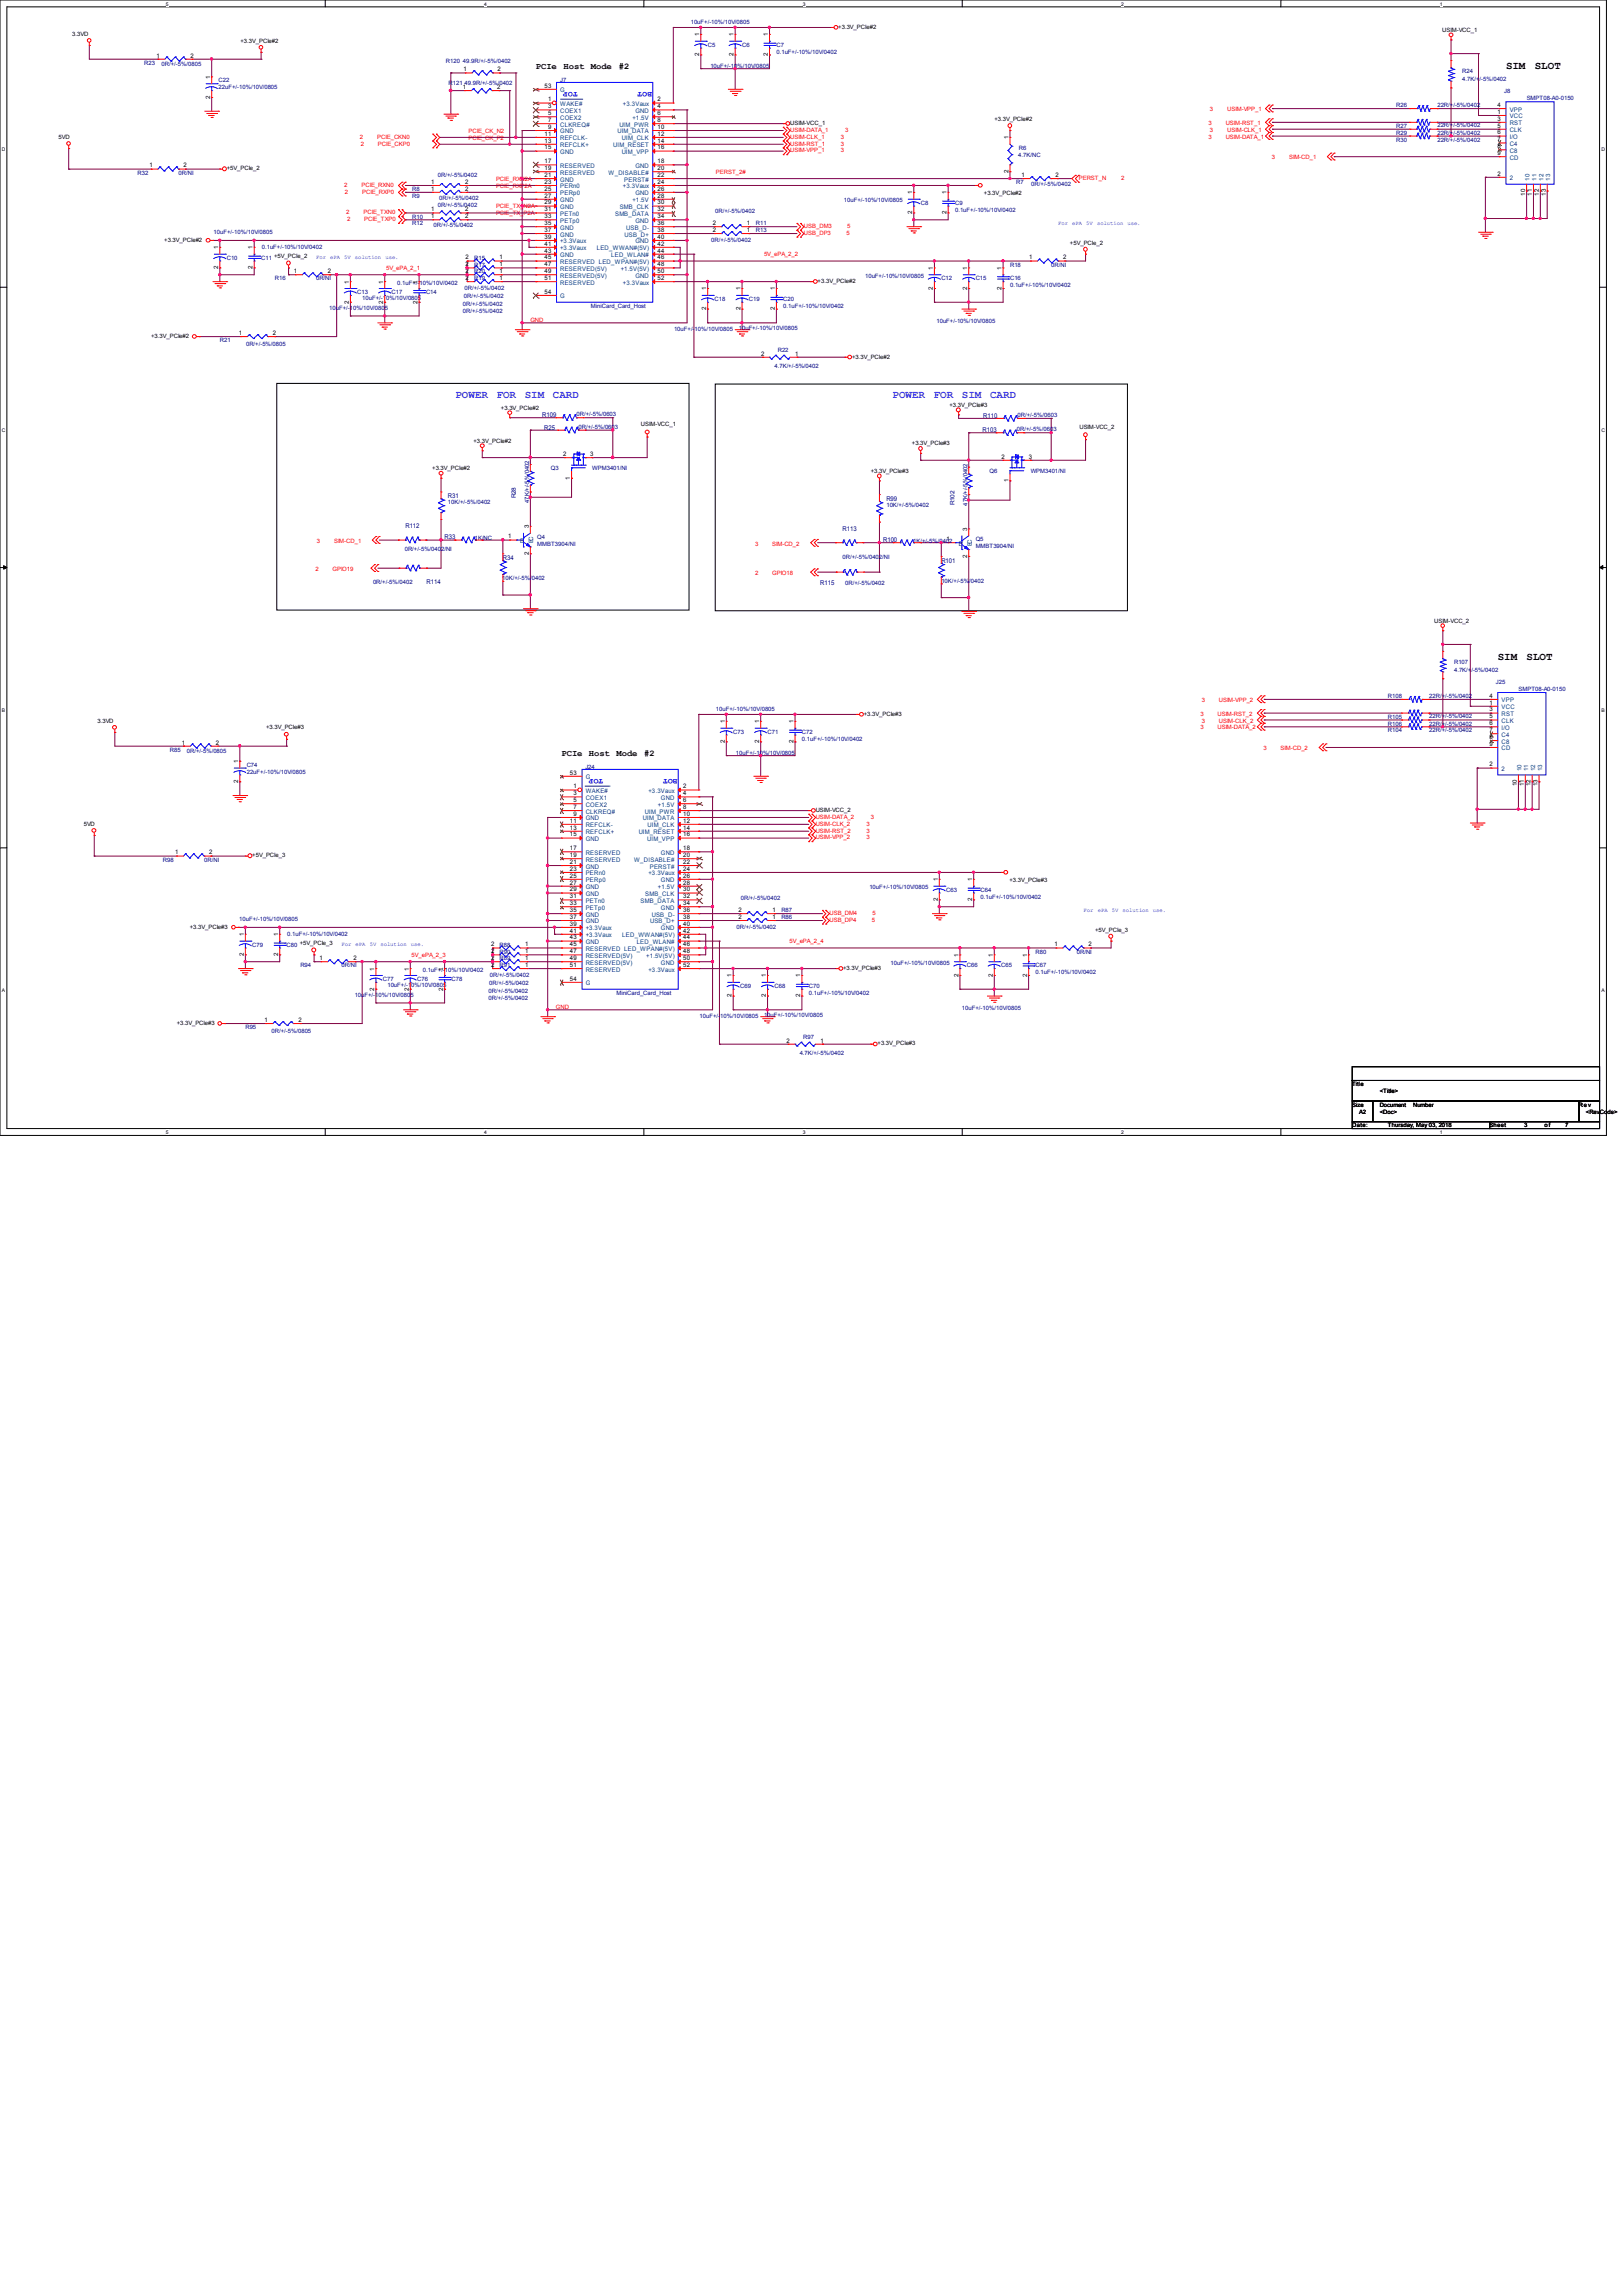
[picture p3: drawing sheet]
<svg xmlns="http://www.w3.org/2000/svg" width="210mm" height="297mm" viewBox="0 0 210 297" stroke-linecap="round" stroke-linejoin="round" font-family="sans-serif">
<defs><g id="words">
<g font-size="1.4">
<text x="194.9" y="9">SIM</text>
<text x="198.6" y="9">SLOT</text>
<text x="193.8" y="85.4">SIM</text>
<text x="197.5" y="85.4">SLOT</text>
</g>
<g font-size="1.4" fill="#8000ff">
<text x="58.9" y="51.6">POWER</text>
<text x="64.3" y="51.6">FOR</text>
<text x="67.9" y="51.6">SIM</text>
<text x="71.5" y="51.6">CARD</text>
<text x="115.5" y="51.6">POWER</text>
<text x="120.8" y="51.6">FOR</text>
<text x="124.5" y="51.6">SIM</text>
<text x="128.1" y="51.6">CARD</text>
</g>
<g font-size="1.1">
<text x="69.3" y="9">PCIe</text>
<text x="72.9" y="9">Host</text>
<text x="76.5" y="9">Mode</text>
<text x="80.1" y="9">#2</text>
<text x="72.6" y="97.9">PCIe</text>
<text x="76.2" y="97.9">Host</text>
<text x="79.8" y="97.9">Mode</text>
<text x="83.4" y="97.9">#2</text>
</g>
<g font-size="1" fill="#00f">
<text x="74.8" y="11.9" transform="rotate(-180 74.8 11.9)">TOP</text>
<text x="84.4" y="11.9" transform="rotate(-180 84.4 11.9)">BOT</text>
<text x="78.1" y="100.8" transform="rotate(-180 78.1 100.8)">TOP</text>
<text x="87.7" y="100.8" transform="rotate(-180 87.7 100.8)">BOT</text>
</g>
<g font-size=".8">
<text x="9.4" y="4.6">3.3VD</text>
<text x="31.1" y="5.5">+3.3V_PCIe#2</text>
<text x="90.5" y="4.7" transform="rotate(-90 90.5 4.7)">1</text>
<text x="94.9" y="4.7" transform="rotate(-90 94.9 4.7)">1</text>
<text x="99.4" y="4.7" transform="rotate(-90 99.4 4.7)">1</text>
<text x="108.5" y="3.7">+3.3V_PCIe#2</text>
<text x="186.6" y="4.1">USIM-VCC_1</text>
<text x="20.2" y="7.5">1</text>
<text x="24.6" y="7.5">2</text>
<text x="27.2" y="10.2" transform="rotate(-90 27.2 10.2)">1</text>
<text x="59.9" y="11.5">1</text>
<text x="60" y="9.2">1</text>
<text x="64.3" y="11.5">2</text>
<text x="64.4" y="9.2">2</text>
<text x="70.4" y="11.3">53</text>
<text x="90.5" y="7.3" transform="rotate(-90 90.5 7.3)">2</text>
<text x="94.9" y="7.3" transform="rotate(-90 94.9 7.3)">2</text>
<text x="99.4" y="7.3" transform="rotate(-90 99.4 7.3)">2</text>
<text x="7.6" y="17.9">5VD</text>
<text x="27.2" y="12.8" transform="rotate(-90 27.2 12.8)">2</text>
<text x="70.4" y="17.6">11</text>
<text x="70.9" y="13.1">1</text>
<text x="70.9" y="16.7">9</text>
<text x="70.9" y="15.8">7</text>
<text x="70.9" y="14">3</text>
<text x="70.9" y="14.9">5</text>
<text x="85.1" y="14.9">6</text>
<text x="85.1" y="15.8">8</text>
<text x="85.1" y="14">4</text>
<text x="85.1" y="13.1">2</text>
<text x="85.1" y="16.7">10</text>
<text x="85.1" y="17.6">12</text>
<text x="102.2" y="16.2">USIM-VCC_1</text>
<text x="128.7" y="15.7">+3.3V_PCIe#2</text>
<text x="193.8" y="14.7">1</text>
<text x="193.8" y="15.6">3</text>
<text x="193.8" y="16.5">5</text>
<text x="193.8" y="17.4">6</text>
<text x="193.8" y="13.8">4</text>
<text x="19.3" y="21.7">1</text>
<text x="23.8" y="21.7">2</text>
<text x="29.3" y="22.1">+5V_PCIe_2</text>
<text x="55.8" y="23.8">1</text>
<text x="60.2" y="23.8">2</text>
<text x="70.4" y="21.1">17</text>
<text x="70.4" y="19.3">15</text>
<text x="70.4" y="22">19</text>
<text x="70.4" y="22.9">21</text>
<text x="70.4" y="23.8">23</text>
<text x="70.4" y="18.5">13</text>
<text x="85.1" y="22">20</text>
<text x="85.1" y="21.1">18</text>
<text x="85.1" y="23.8">24</text>
<text x="85.1" y="22.9">22</text>
<text x="85.1" y="18.5">14</text>
<text x="85.1" y="19.3">16</text>
<text x="130.5" y="22.4" transform="rotate(-90 130.5 22.4)">2</text>
<text x="130.5" y="18" transform="rotate(-90 130.5 18)">1</text>
<text x="132.2" y="22.9">1</text>
<text x="136.6" y="22.9">2</text>
<text x="193.8" y="22.7">2</text>
<text x="193.8" y="18.3">7</text>
<text x="193.8" y="19.2">8</text>
<text x="193.8" y="20.1">9</text>
<text x="55.8" y="27.3">1</text>
<text x="55.8" y="24.7">1</text>
<text x="55.8" y="28.2">1</text>
<text x="60.2" y="27.3">2</text>
<text x="60.2" y="24.7">2</text>
<text x="60.2" y="28.2">2</text>
<text x="70.4" y="25.6">27</text>
<text x="70.4" y="26.5">29</text>
<text x="70.4" y="29.1">35</text>
<text x="70.4" y="24.7">25</text>
<text x="70.4" y="27.3">31</text>
<text x="70.4" y="28.2">33</text>
<text x="85.1" y="25.6">28</text>
<text x="85.1" y="29.1">36</text>
<text x="85.1" y="26.5">30</text>
<text x="85.1" y="24.7">26</text>
<text x="85.1" y="27.3">32</text>
<text x="85.1" y="28.2">34</text>
<text x="92.2" y="29.1">2</text>
<text x="96.7" y="29.1">1</text>
<text x="118" y="27.7" transform="rotate(-90 118 27.7)">2</text>
<text x="118" y="25.1" transform="rotate(-90 118 25.1)">1</text>
<text x="122.5" y="27.7" transform="rotate(-90 122.5 27.7)">2</text>
<text x="122.5" y="25.1" transform="rotate(-90 122.5 25.1)">1</text>
<text x="127.3" y="25.2">+3.3V_PCIe#2</text>
<text x="197.3" y="25.3" transform="rotate(-90 197.3 25.3)">10</text>
<text x="198.2" y="25.3" transform="rotate(-90 198.2 25.3)">11</text>
<text x="199.1" y="25.3" transform="rotate(-90 199.1 25.3)">12</text>
<text x="200" y="25.3" transform="rotate(-90 200 25.3)">13</text>
<text x="21.3" y="31.3">+3.3V_PCIe#2</text>
<text x="28.2" y="34.8" transform="rotate(-90 28.2 34.8)">2</text>
<text x="28.2" y="32.3" transform="rotate(-90 28.2 32.3)">1</text>
<text x="32.7" y="34.8" transform="rotate(-90 32.7 34.8)">2</text>
<text x="32.7" y="32.3" transform="rotate(-90 32.7 32.3)">1</text>
<text x="38" y="35.3">1</text>
<text x="42.4" y="35.3">2</text>
<text x="60.2" y="34.5">2</text>
<text x="60.2" y="33.6">2</text>
<text x="60.2" y="35.3">2</text>
<text x="64.6" y="34.5">1</text>
<text x="64.6" y="33.6">1</text>
<text x="64.6" y="35.3">1</text>
<text x="70.4" y="30">37</text>
<text x="70.4" y="30.9">39</text>
<text x="70.4" y="31.8">41</text>
<text x="70.4" y="32.7">43</text>
<text x="70.4" y="33.6">45</text>
<text x="70.4" y="34.5">47</text>
<text x="70.4" y="35.3">49</text>
<text x="85.1" y="31.8">42</text>
<text x="85.1" y="34.5">48</text>
<text x="85.1" y="30.9">40</text>
<text x="85.1" y="35.3">50</text>
<text x="85.1" y="30">38</text>
<text x="85.1" y="32.7">44</text>
<text x="85.1" y="33.6">46</text>
<text x="92.2" y="30">2</text>
<text x="96.7" y="30">1</text>
<text x="120.7" y="34.9" transform="rotate(-90 120.7 34.9)">1</text>
<text x="125.1" y="34.9" transform="rotate(-90 125.1 34.9)">1</text>
<text x="129.6" y="34.9" transform="rotate(-90 129.6 34.9)">1</text>
<text x="133.1" y="33.6">1</text>
<text x="137.5" y="33.6">2</text>
<text x="138.4" y="31.7">+5V_PCIe_2</text>
<text x="45.1" y="39.3" transform="rotate(-90 45.1 39.3)">2</text>
<text x="45.1" y="36.7" transform="rotate(-90 45.1 36.7)">1</text>
<text x="49.6" y="39.3" transform="rotate(-90 49.6 39.3)">2</text>
<text x="49.6" y="36.7" transform="rotate(-90 49.6 36.7)">1</text>
<text x="54" y="39.3" transform="rotate(-90 54 39.3)">2</text>
<text x="54" y="36.7" transform="rotate(-90 54 36.7)">1</text>
<text x="60.2" y="36.2">2</text>
<text x="64.6" y="36.2">1</text>
<text x="70.4" y="36.2">51</text>
<text x="70.4" y="38">54</text>
<text x="85.1" y="36.2">52</text>
<text x="91.4" y="40.2" transform="rotate(-90 91.4 40.2)">2</text>
<text x="91.4" y="37.6" transform="rotate(-90 91.4 37.6)">1</text>
<text x="95.8" y="40.2" transform="rotate(-90 95.8 40.2)">2</text>
<text x="95.8" y="37.6" transform="rotate(-90 95.8 37.6)">1</text>
<text x="100.3" y="40.2" transform="rotate(-90 100.3 40.2)">2</text>
<text x="100.3" y="37.6" transform="rotate(-90 100.3 37.6)">1</text>
<text x="105.8" y="36.6">+3.3V_PCIe#2</text>
<text x="120.7" y="37.5" transform="rotate(-90 120.7 37.5)">2</text>
<text x="125.1" y="37.5" transform="rotate(-90 125.1 37.5)">2</text>
<text x="129.6" y="37.5" transform="rotate(-90 129.6 37.5)">2</text>
<text x="19.6" y="43.7">+3.3V_PCIe#2</text>
<text x="30.9" y="43.3">1</text>
<text x="35.3" y="43.3">2</text>
<text x="98.5" y="46">2</text>
<text x="102.9" y="46">1</text>
<text x="110.2" y="46.4">+3.3V_PCIe#2</text>
<text x="64.8" y="53">+3.3V_PCIe#2</text>
<text x="122.9" y="52.6">+3.3V_PCIe#3</text>
<text x="61.3" y="57.3">+3.3V_PCIe#2</text>
<text x="72.9" y="59">2</text>
<text x="76.4" y="59">3</text>
<text x="82.9" y="55.1">USIM-VCC_1</text>
<text x="118" y="57.6">+3.3V_PCIe#3</text>
<text x="129.6" y="59.4">2</text>
<text x="133.1" y="59.4">3</text>
<text x="139.7" y="55.5">USIM-VCC_2</text>
<text x="55.9" y="60.8">+3.3V_PCIe#2</text>
<text x="73.7" y="62.1" transform="rotate(-90 73.7 62.1)">1</text>
<text x="112.7" y="61.2">+3.3V_PCIe#3</text>
<text x="130.5" y="62.4" transform="rotate(-90 130.5 62.4)">1</text>
<text x="65.7" y="69.7">1</text>
<text x="68.4" y="71.8" transform="rotate(-90 68.4 71.8)">2</text>
<text x="68.4" y="68.4" transform="rotate(-90 68.4 68.4)">3</text>
<text x="122.5" y="70">1</text>
<text x="125.1" y="68.7" transform="rotate(-90 125.1 68.7)">3</text>
<text x="125.1" y="72.2" transform="rotate(-90 125.1 72.2)">2</text>
<text x="185.6" y="80.6">USIM-VCC_2</text>
<text x="12.6" y="93.5">3.3VD</text>
<text x="34.4" y="94.4">+3.3V_PCIe#3</text>
<text x="93.8" y="93.6" transform="rotate(-90 93.8 93.6)">1</text>
<text x="98.2" y="93.6" transform="rotate(-90 98.2 93.6)">1</text>
<text x="102.7" y="93.6" transform="rotate(-90 102.7 93.6)">1</text>
<text x="111.8" y="92.6">+3.3V_PCIe#3</text>
<text x="192.7" y="91.2">1</text>
<text x="192.7" y="92.1">3</text>
<text x="192.7" y="93">5</text>
<text x="192.7" y="93.9">6</text>
<text x="192.7" y="94.7">7</text>
<text x="192.7" y="95.6">8</text>
<text x="192.7" y="90.3">4</text>
<text x="23.5" y="96.4">1</text>
<text x="27.9" y="96.4">2</text>
<text x="30.8" y="101.3" transform="rotate(-90 30.8 101.3)">2</text>
<text x="30.8" y="98.8" transform="rotate(-90 30.8 98.8)">1</text>
<text x="73.7" y="100.2">53</text>
<text x="93.8" y="96.2" transform="rotate(-90 93.8 96.2)">2</text>
<text x="98.2" y="96.2" transform="rotate(-90 98.2 96.2)">2</text>
<text x="102.7" y="96.2" transform="rotate(-90 102.7 96.2)">2</text>
<text x="192.7" y="99.2">2</text>
<text x="192.7" y="96.5">9</text>
<text x="196.3" y="101.8" transform="rotate(-90 196.3 101.8)">10</text>
<text x="197.2" y="101.8" transform="rotate(-90 197.2 101.8)">11</text>
<text x="198" y="101.8" transform="rotate(-90 198 101.8)">12</text>
<text x="198.9" y="101.8" transform="rotate(-90 198.9 101.8)">13</text>
<text x="10.8" y="106.8">5VD</text>
<text x="73.7" y="106.5">11</text>
<text x="73.7" y="107.4">13</text>
<text x="74.2" y="102">1</text>
<text x="74.2" y="105.6">9</text>
<text x="74.2" y="104.7">7</text>
<text x="74.2" y="102.9">3</text>
<text x="74.2" y="103.8">5</text>
<text x="88.4" y="103.8">6</text>
<text x="88.4" y="104.7">8</text>
<text x="88.4" y="102.9">4</text>
<text x="88.4" y="102">2</text>
<text x="88.4" y="105.6">10</text>
<text x="88.4" y="106.5">12</text>
<text x="88.4" y="107.4">14</text>
<text x="105.5" y="105.1">USIM-VCC_2</text>
<text x="22.6" y="110.6">1</text>
<text x="27.1" y="110.6">2</text>
<text x="32.6" y="111">+5V_PCIe_3</text>
<text x="73.7" y="110">17</text>
<text x="73.7" y="108.2">15</text>
<text x="73.7" y="110.9">19</text>
<text x="73.7" y="111.8">21</text>
<text x="73.7" y="112.7">23</text>
<text x="73.7" y="113.6">25</text>
<text x="88.4" y="110.9">20</text>
<text x="88.4" y="110">18</text>
<text x="88.4" y="112.7">24</text>
<text x="88.4" y="111.8">22</text>
<text x="88.4" y="113.6">26</text>
<text x="88.4" y="108.2">16</text>
<text x="73.7" y="114.5">27</text>
<text x="73.7" y="115.4">29</text>
<text x="73.7" y="118">35</text>
<text x="73.7" y="116.2">31</text>
<text x="73.7" y="117.1">33</text>
<text x="73.7" y="118.9">37</text>
<text x="73.7" y="119.8">39</text>
<text x="88.4" y="114.5">28</text>
<text x="88.4" y="118">36</text>
<text x="88.4" y="115.4">30</text>
<text x="88.4" y="116.2">32</text>
<text x="88.4" y="117.1">34</text>
<text x="88.4" y="119.8">40</text>
<text x="88.4" y="118.9">38</text>
<text x="95.6" y="118">2</text>
<text x="95.6" y="118.9">2</text>
<text x="100" y="118">1</text>
<text x="100" y="118.9">1</text>
<text x="121.3" y="116.6" transform="rotate(-90 121.3 116.6)">2</text>
<text x="121.3" y="114" transform="rotate(-90 121.3 114)">1</text>
<text x="125.8" y="116.6" transform="rotate(-90 125.8 116.6)">2</text>
<text x="125.8" y="114" transform="rotate(-90 125.8 114)">1</text>
<text x="130.6" y="114.1">+3.3V_PCIe#3</text>
<text x="24.6" y="120.2">+3.3V_PCIe#3</text>
<text x="31.5" y="123.7" transform="rotate(-90 31.5 123.7)">2</text>
<text x="31.5" y="121.2" transform="rotate(-90 31.5 121.2)">1</text>
<text x="36" y="123.7" transform="rotate(-90 36 123.7)">2</text>
<text x="36" y="121.2" transform="rotate(-90 36 121.2)">1</text>
<text x="41.3" y="124.2">1</text>
<text x="45.7" y="124.2">2</text>
<text x="48.4" y="125.6" transform="rotate(-90 48.4 125.6)">1</text>
<text x="52.9" y="125.6" transform="rotate(-90 52.9 125.6)">1</text>
<text x="57.3" y="125.6" transform="rotate(-90 57.3 125.6)">1</text>
<text x="63.5" y="124.2">2</text>
<text x="63.5" y="125.1">2</text>
<text x="63.5" y="122.5">2</text>
<text x="63.5" y="123.4">2</text>
<text x="67.9" y="124.2">1</text>
<text x="67.9" y="125.1">1</text>
<text x="67.9" y="122.5">1</text>
<text x="67.9" y="123.4">1</text>
<text x="73.7" y="120.7">41</text>
<text x="73.7" y="121.6">43</text>
<text x="73.7" y="122.5">45</text>
<text x="73.7" y="123.4">47</text>
<text x="73.7" y="124.2">49</text>
<text x="73.7" y="125.1">51</text>
<text x="88.4" y="120.7">42</text>
<text x="88.4" y="123.4">48</text>
<text x="88.4" y="125.1">52</text>
<text x="88.4" y="124.2">50</text>
<text x="88.4" y="121.6">44</text>
<text x="88.4" y="122.5">46</text>
<text x="109.1" y="125.5">+3.3V_PCIe#3</text>
<text x="124" y="123.8" transform="rotate(-90 124 123.8)">1</text>
<text x="128.4" y="123.8" transform="rotate(-90 128.4 123.8)">1</text>
<text x="132.9" y="123.8" transform="rotate(-90 132.9 123.8)">1</text>
<text x="136.4" y="122.5">1</text>
<text x="140.9" y="122.5">2</text>
<text x="141.7" y="120.6">+5V_PCIe_3</text>
<text x="48.4" y="128.2" transform="rotate(-90 48.4 128.2)">2</text>
<text x="52.9" y="128.2" transform="rotate(-90 52.9 128.2)">2</text>
<text x="57.3" y="128.2" transform="rotate(-90 57.3 128.2)">2</text>
<text x="73.7" y="126.9">54</text>
<text x="94.7" y="129.1" transform="rotate(-90 94.7 129.1)">2</text>
<text x="94.7" y="126.5" transform="rotate(-90 94.7 126.5)">1</text>
<text x="99.1" y="129.1" transform="rotate(-90 99.1 129.1)">2</text>
<text x="99.1" y="126.5" transform="rotate(-90 99.1 126.5)">1</text>
<text x="103.6" y="129.1" transform="rotate(-90 103.6 129.1)">2</text>
<text x="103.6" y="126.5" transform="rotate(-90 103.6 126.5)">1</text>
<text x="124" y="126.4" transform="rotate(-90 124 126.4)">2</text>
<text x="128.4" y="126.4" transform="rotate(-90 128.4 126.4)">2</text>
<text x="132.9" y="126.4" transform="rotate(-90 132.9 126.4)">2</text>
<text x="22.9" y="132.6">+3.3V_PCIe#3</text>
<text x="34.2" y="132.2">1</text>
<text x="38.6" y="132.2">2</text>
<text x="101.8" y="134.9">2</text>
<text x="106.2" y="134.9">1</text>
<text x="113.5" y="135.3">+3.3V_PCIe#3</text>
<text x="175" y="140.5">Title</text>
<text x="175" y="143.2">Size</text>
<text x="178.5" y="143.2">Document</text>
<text x="178.5" y="141.4">&lt;Title&gt;</text>
<text x="182.8" y="143.2">Number</text>
<text x="204.3" y="143.2">Rev</text>
<text x="175" y="145.9">Date:</text>
<text x="175.9" y="144.1">A2</text>
<text x="178.5" y="144.1">&lt;Doc&gt;</text>
<text x="179.6" y="145.9">Thursday, May 03, 2018</text>
<text x="192.7" y="145.9">Sheet</text>
<text x="197.2" y="145.9">3</text>
<text x="199.9" y="145.9">of</text>
<text x="202.5" y="145.9">7</text>
<text x="205.2" y="144.1">&lt;RevCode&gt;</text>
</g>
<g font-size=".8" fill="#000080">
<text x="89.4" y="3.1">10uF+/-10%/10V/0805</text>
<text x="18.7" y="8.4">R23</text>
<text x="20.9" y="8.6">0R/+/-5%/0805</text>
<text x="28.3" y="10.7">C22</text>
<text x="28.3" y="11.6">22uF+/-10%/10V/0805</text>
<text x="57.7" y="8.2">R120</text>
<text x="58" y="11">R121</text>
<text x="59.9" y="8.2">49.9R/+/-5%/0402</text>
<text x="60.1" y="11">49.9R/+/-5%/0402</text>
<text x="72.5" y="10.6">J7</text>
<text x="91.6" y="6.1">C5</text>
<text x="91.9" y="8.8">10uF+/-10%/10V/0805</text>
<text x="96" y="6.1">C6</text>
<text x="100.5" y="6.1">C7</text>
<text x="100.5" y="6.9">0.1uF+/-10%/10V/0402</text>
<text x="189.2" y="9.4">R24</text>
<text x="189.2" y="10.5">4.7K/+/-5%/0402</text>
<text x="180.6" y="13.9">R26</text>
<text x="180.6" y="16.6">R27</text>
<text x="180.6" y="17.4">R29</text>
<text x="186" y="13.9">22R/+/-5%/0402</text>
<text x="186" y="16.5">22R/+/-5%/0402</text>
<text x="186" y="17.4">22R/+/-5%/0402</text>
<text x="194.6" y="12">J8</text>
<text x="197.5" y="13">SMPT08-A0-0150</text>
<text x="17.8" y="22.6">R32</text>
<text x="23.1" y="22.6">0R/NI</text>
<text x="56.6" y="22.9">0R/+/-5%/0402</text>
<text x="131.5" y="23.8">R7</text>
<text x="131.7" y="20.4">4.7K/NC</text>
<text x="131.8" y="19.4">R6</text>
<text x="180.6" y="18.3">R30</text>
<text x="186" y="18.3">22R/+/-5%/0402</text>
<text x="53.3" y="28.3">R10</text>
<text x="53.3" y="25.6">R9</text>
<text x="53.3" y="29.2">R12</text>
<text x="53.3" y="24.7">R8</text>
<text x="56.1" y="29.4">0R/+/-5%/0402</text>
<text x="56.6" y="26.8">0R/+/-5%/0402</text>
<text x="56.8" y="25.9">0R/+/-5%/0402</text>
<text x="92.5" y="27.6">0R/+/-5%/0402</text>
<text x="97.8" y="29.2">R11</text>
<text x="109.2" y="26.2">10uF+/-10%/10V/0805</text>
<text x="119.1" y="26.5">C8</text>
<text x="123.6" y="26.5">C9</text>
<text x="123.6" y="27.4">0.1uF+/-10%/10V/0402</text>
<text x="133.4" y="24.1">0R/+/-5%/0402</text>
<text x="27.6" y="30.3">10uF+/-10%/10V/0805</text>
<text x="29.3" y="33.6">C10</text>
<text x="33.8" y="33.6">C11 +5V_PCIe_2</text>
<text x="33.9" y="32.2">0.1uF+/-10%/10V/0402</text>
<text x="61.3" y="34.5">R17</text>
<text x="61.3" y="33.6">R15</text>
<text x="61.3" y="35.4">R20</text>
<text x="92" y="31.3">0R/+/-5%/0402</text>
<text x="97.8" y="30.1">R13</text>
<text x="130.7" y="34.5">R18</text>
<text x="136" y="34.5">0R/NI</text>
<text x="35.6" y="36.3">R16</text>
<text x="40.9" y="36.3">0R/NI</text>
<text x="42.6" y="40.1">10uF+/-10%/10V/0805</text>
<text x="46.2" y="38.1">C13</text>
<text x="46.9" y="38.9">10uF+/-10%/10V/0805</text>
<text x="50.7" y="38.1">C17</text>
<text x="51.4" y="36.8">0.1uF+/-10%/10V/0402</text>
<text x="55.1" y="38.1">C14</text>
<text x="59.9" y="40.5">0R/+/-5%/0402</text>
<text x="59.9" y="39.6">0R/+/-5%/0402</text>
<text x="60" y="38.6">0R/+/-5%/0402</text>
<text x="60.1" y="37.5">0R/+/-5%/0402</text>
<text x="61.3" y="36.3">R19</text>
<text x="76.5" y="39.8">MiniCard_Card_Host</text>
<text x="92.5" y="38.9">C18</text>
<text x="96.9" y="38.9">C19</text>
<text x="101.4" y="38.9">C20</text>
<text x="101.4" y="39.8">0.1uF+/-10%/10V/0402</text>
<text x="111.9" y="36">10uF+/-10%/10V/0805</text>
<text x="121.2" y="41.8">10uF+/-10%/10V/0805</text>
<text x="121.8" y="36.3">C12</text>
<text x="126.2" y="36.3">C15</text>
<text x="130.7" y="36.3">C16</text>
<text x="130.7" y="37.2">0.1uF+/-10%/10V/0402</text>
<text x="28.4" y="44.3">R21</text>
<text x="31.8" y="44.8">0R/+/-5%/0805</text>
<text x="87.2" y="42.8">10uF+/-10%/10V/0805</text>
<text x="95.6" y="42.8">10uF+/-10%/10V/0805</text>
<text x="100.2" y="47.7">4.7K/+/-5%/0402</text>
<text x="100.6" y="45.5">R22</text>
<text x="70.2" y="54">R109</text>
<text x="74.6" y="53.9">0R/+/-5%/0603</text>
<text x="131.7" y="54">0R/+/-5%/0603</text>
<text x="70.4" y="55.6">R25</text>
<text x="74.9" y="55.5">0R/+/-5%/0603</text>
<text x="127.1" y="55.9">R103</text>
<text x="127.2" y="54.1">R110</text>
<text x="131.6" y="55.8">0R/+/-5%/0603</text>
<text x="58" y="64.5">R31</text>
<text x="58" y="65.2">10K/+/-5%/0402</text>
<text x="66.8" y="64.5" transform="rotate(-90 66.8 64.5)">R28</text>
<text x="68.5" y="65.1" transform="rotate(-90 68.5 65.1)">47K/+/-5%/0402</text>
<text x="71.3" y="60.8">Q3</text>
<text x="76.6" y="60.8">WPM3401/NI</text>
<text x="114.7" y="64.8">R99</text>
<text x="114.7" y="65.6">10K/+/-5%/0402</text>
<text x="123.5" y="65.4" transform="rotate(-90 123.5 65.4)">R102</text>
<text x="125.2" y="65.4" transform="rotate(-90 125.2 65.4)">47K/+/-5%/0402</text>
<text x="128" y="61.2">Q6</text>
<text x="133.4" y="61.2">WPM3401/NI</text>
<text x="52.4" y="71.3">0R/+/-5%/0402/NI</text>
<text x="52.5" y="68.4">R112</text>
<text x="57.5" y="69.8">R33</text>
<text x="61.4" y="69.9">1K/NC</text>
<text x="69.5" y="69.7">Q4</text>
<text x="69.5" y="70.6">MMBT3904/NI</text>
<text x="109" y="68.7">R113</text>
<text x="114.3" y="70.1">R100</text>
<text x="118.2" y="70.2">1K/+/-5%/0402</text>
<text x="126.2" y="70.1">Q5</text>
<text x="126.2" y="71">MMBT3904/NI</text>
<text x="48.3" y="75.6">0R/+/-5%/0402</text>
<text x="55.2" y="75.6">R114</text>
<text x="65" y="75.1">10K/+/-5%/0402</text>
<text x="65.1" y="72.5">R34</text>
<text x="106.1" y="75.7">R115</text>
<text x="109" y="72.4">0R/+/-5%/0402/NI</text>
<text x="109.4" y="75.7">0R/+/-5%/0402</text>
<text x="121.8" y="72.8">R101</text>
<text x="121.8" y="75.4">10K/+/-5%/0402</text>
<text x="188.1" y="85.9">R107</text>
<text x="188.1" y="87">4.7K/+/-5%/0402</text>
<text x="193.6" y="88.5">J25</text>
<text x="196.5" y="89.5">SMPT08-A0-0150</text>
<text x="92.6" y="92">10uF+/-10%/10V/0805</text>
<text x="94.9" y="95">C73</text>
<text x="99.3" y="95">C71</text>
<text x="103.8" y="95">C72</text>
<text x="103.8" y="95.8">0.1uF+/-10%/10V/0402</text>
<text x="179.6" y="93">R105</text>
<text x="179.6" y="90.3">R108</text>
<text x="179.6" y="93.9">R106</text>
<text x="179.6" y="94.8">R104</text>
<text x="184.9" y="92.9">22R/+/-5%/0402</text>
<text x="184.9" y="90.3">22R/+/-5%/0402</text>
<text x="184.9" y="93.9">22R/+/-5%/0402</text>
<text x="184.9" y="94.8">22R/+/-5%/0402</text>
<text x="22" y="97.3">R85</text>
<text x="24.2" y="97.5">0R/+/-5%/0805</text>
<text x="31.9" y="99.2">C74</text>
<text x="31.9" y="100.1">22uF+/-10%/10V/0805</text>
<text x="75.7" y="99.5">J24</text>
<text x="95.2" y="97.7">10uF+/-10%/10V/0805</text>
<text x="21.1" y="111.5">R98</text>
<text x="26.4" y="111.5">0R/NI</text>
<text x="30.9" y="119.2">10uF+/-10%/10V/0805</text>
<text x="95.8" y="116.5">0R/+/-5%/0402</text>
<text x="101.1" y="118.1">R87</text>
<text x="101.1" y="119">R86</text>
<text x="112.5" y="115.1">10uF+/-10%/10V/0805</text>
<text x="122.4" y="115.4">C63</text>
<text x="126.9" y="115.4">C64</text>
<text x="126.9" y="116.3">0.1uF+/-10%/10V/0402</text>
<text x="32.6" y="122.5">C79</text>
<text x="37.1" y="122.5">C80 +5V_PCIe_3</text>
<text x="37.2" y="121.1">0.1uF+/-10%/10V/0402</text>
<text x="38.9" y="125.2">R94</text>
<text x="44.2" y="125.2">0R/NI</text>
<text x="54.7" y="125.7">0.1uF+/-10%/10V/0402</text>
<text x="64.6" y="124.3">R89</text>
<text x="64.6" y="125.2">R91</text>
<text x="64.6" y="122.5">R88</text>
<text x="64.6" y="123.4">R90</text>
<text x="95.3" y="120.2">0R/+/-5%/0402</text>
<text x="115.2" y="124.9">10uF+/-10%/10V/0805</text>
<text x="125.1" y="125.2">C66</text>
<text x="129.5" y="125.2">C65</text>
<text x="134" y="125.2">C67</text>
<text x="134" y="123.4">R80</text>
<text x="139.3" y="123.4">0R/NI</text>
<text x="45.9" y="129">10uF+/-10%/10V/0805</text>
<text x="49.5" y="127">C77</text>
<text x="50.1" y="127.8">10uF+/-10%/10V/0805</text>
<text x="54" y="127">C76</text>
<text x="58.4" y="127">C78</text>
<text x="63.2" y="128.5">0R/+/-5%/0402</text>
<text x="63.2" y="129.4">0R/+/-5%/0402</text>
<text x="63.3" y="127.5">0R/+/-5%/0402</text>
<text x="63.4" y="126.4">0R/+/-5%/0402</text>
<text x="79.8" y="128.7">MiniCard_Card_Host</text>
<text x="90.5" y="131.7">10uF+/-10%/10V/0805</text>
<text x="95.8" y="127.8">C69</text>
<text x="98.9" y="131.7">10uF+/-10%/10V/0805</text>
<text x="100.2" y="127.8">C68</text>
<text x="104.7" y="127.8">C70</text>
<text x="104.7" y="128.7">0.1uF+/-10%/10V/0402</text>
<text x="124.5" y="130.7">10uF+/-10%/10V/0805</text>
<text x="134" y="126.1">0.1uF+/-10%/10V/0402</text>
<text x="31.8" y="133.2">R95</text>
<text x="35.1" y="133.7">0R/+/-5%/0805</text>
<text x="103.5" y="136.6">4.7K/+/-5%/0402</text>
<text x="103.9" y="134.4">R97</text>
</g>
<g font-size=".8" fill="#004080">
<text x="72.5" y="11.9">G</text>
<text x="72.5" y="13.7">WAKE#</text>
<text x="72.5" y="17.3">GND</text>
<text x="72.5" y="16.4">CLKREQ#</text>
<text x="72.5" y="14.6">COEX1</text>
<text x="72.5" y="15.5">COEX2</text>
<text x="79.9" y="17.3">UIM_DATA</text>
<text x="80.1" y="16.4">UIM_PWR</text>
<text x="80.6" y="13.7">+3.3Vaux</text>
<text x="81.8" y="15.5">+1.5V</text>
<text x="82.2" y="14.6">GND</text>
<text x="195.3" y="15.3">VCC</text>
<text x="195.3" y="16.2">RST</text>
<text x="195.3" y="17.1">CLK</text>
<text x="195.3" y="18">I/O</text>
<text x="195.3" y="14.4">VPP</text>
<text x="72.5" y="21.7">RESERVED</text>
<text x="72.5" y="18.2">REFCLK-</text>
<text x="72.5" y="19.9">GND</text>
<text x="72.5" y="22.6">RESERVED</text>
<text x="72.5" y="23.5">GND</text>
<text x="72.5" y="19">REFCLK+</text>
<text x="78.7" y="22.6">W_DISABLE#</text>
<text x="79.3" y="19">UIM_RESET</text>
<text x="80.4" y="19.9">UIM_VPP</text>
<text x="80.5" y="18.2">UIM_CLK</text>
<text x="80.8" y="23.5">PERST#</text>
<text x="82.2" y="21.7">GND</text>
<text x="195.3" y="23.3">2</text>
<text x="195.3" y="18.9">C4</text>
<text x="195.3" y="19.8">C8</text>
<text x="195.3" y="20.7">CD</text>
<text x="197.9" y="23.4" transform="rotate(-90 197.9 23.4)">10</text>
<text x="198.8" y="23.4" transform="rotate(-90 198.8 23.4)">11</text>
<text x="199.7" y="23.4" transform="rotate(-90 199.7 23.4)">12</text>
<text x="200.6" y="23.4" transform="rotate(-90 200.6 23.4)">13</text>
<text x="72.5" y="24.4">PERn0</text>
<text x="72.5" y="26.2">GND</text>
<text x="72.5" y="27.1">GND</text>
<text x="72.5" y="29.7">GND</text>
<text x="72.5" y="25.3">PERp0</text>
<text x="72.5" y="27.9">PETn0</text>
<text x="72.5" y="28.8">PETp0</text>
<text x="79.6" y="27.9">SMB_DATA</text>
<text x="80.2" y="27.1">SMB_CLK</text>
<text x="80.6" y="24.4">+3.3Vaux</text>
<text x="81" y="29.7">USB_D-</text>
<text x="81.8" y="26.2">+1.5V</text>
<text x="82.2" y="25.3">GND</text>
<text x="82.2" y="28.8">GND</text>
<text x="72.5" y="30.6">GND</text>
<text x="72.5" y="31.5">+3.3Vaux</text>
<text x="72.5" y="32.4">+3.3Vaux</text>
<text x="72.5" y="33.3">GND</text>
<text x="72.5" y="34.2">RESERVED LED_WPAN#(5V)</text>
<text x="72.5" y="35.1">RESERVED(5V)</text>
<text x="72.5" y="35.9">RESERVED(5V)</text>
<text x="77.2" y="32.4">LED_WWAN#(5V)</text>
<text x="79.1" y="33.3">LED_WLAN#</text>
<text x="80.3" y="35.1">+1.5V(5V)</text>
<text x="80.8" y="30.6">USB_D+</text>
<text x="82.2" y="31.5">GND</text>
<text x="82.2" y="35.9">GND</text>
<text x="72.5" y="36.8">RESERVED</text>
<text x="72.5" y="38.6">G</text>
<text x="80.6" y="36.8">+3.3Vaux</text>
<text x="67.3" y="70.3">B</text>
<text x="69" y="70.3" transform="rotate(-90 69 70.3)">EC</text>
<text x="124" y="70.6">B</text>
<text x="125.7" y="70.7" transform="rotate(-90 125.7 70.7)">EC</text>
<text x="194.3" y="91.8">VCC</text>
<text x="194.3" y="92.7">RST</text>
<text x="194.3" y="93.6">CLK</text>
<text x="194.3" y="94.4">I/O</text>
<text x="194.3" y="95.3">C4</text>
<text x="194.3" y="90.9">VPP</text>
<text x="75.8" y="100.8">G</text>
<text x="194.3" y="99.8">2</text>
<text x="194.3" y="96.2">C8</text>
<text x="194.3" y="97.1">CD</text>
<text x="196.9" y="99.8" transform="rotate(-90 196.9 99.8)">10</text>
<text x="197.8" y="99.8" transform="rotate(-90 197.8 99.8)">11</text>
<text x="198.6" y="99.8" transform="rotate(-90 198.6 99.8)">12</text>
<text x="199.5" y="99.8" transform="rotate(-90 199.5 99.8)">13</text>
<text x="75.8" y="102.6">WAKE#</text>
<text x="75.8" y="107.1">REFCLK-</text>
<text x="75.8" y="106.2">GND</text>
<text x="75.8" y="105.3">CLKREQ#</text>
<text x="75.8" y="103.5">COEX1</text>
<text x="75.8" y="104.4">COEX2</text>
<text x="75.8" y="108">REFCLK+</text>
<text x="82.6" y="108">UIM_RESET</text>
<text x="83.2" y="106.2">UIM_DATA</text>
<text x="83.4" y="105.3">UIM_PWR</text>
<text x="83.8" y="107.1">UIM_CLK</text>
<text x="83.9" y="102.6">+3.3Vaux</text>
<text x="85.1" y="104.4">+1.5V</text>
<text x="85.5" y="103.5">GND</text>
<text x="75.8" y="110.6">RESERVED</text>
<text x="75.8" y="108.8">GND</text>
<text x="75.8" y="111.5">RESERVED</text>
<text x="75.8" y="112.4">GND</text>
<text x="75.8" y="113.3">PERn0</text>
<text x="82" y="111.5">W_DISABLE#</text>
<text x="83.7" y="108.8">UIM_VPP</text>
<text x="83.9" y="113.3">+3.3Vaux</text>
<text x="84.1" y="112.4">PERST#</text>
<text x="85.5" y="110.6">GND</text>
<text x="75.8" y="115.1">GND</text>
<text x="75.8" y="116">GND</text>
<text x="75.8" y="118.6">GND</text>
<text x="75.8" y="114.2">PERp0</text>
<text x="75.8" y="116.8">PETn0</text>
<text x="75.8" y="117.7">PETp0</text>
<text x="75.8" y="119.5">GND</text>
<text x="82.9" y="116.8">SMB_DATA</text>
<text x="83.5" y="116">SMB_CLK</text>
<text x="84.1" y="119.5">USB_D+</text>
<text x="84.3" y="118.6">USB_D-</text>
<text x="85.1" y="115.1">+1.5V</text>
<text x="85.5" y="114.2">GND</text>
<text x="85.5" y="117.7">GND</text>
<text x="75.8" y="120.4">+3.3Vaux</text>
<text x="75.8" y="121.3">+3.3Vaux</text>
<text x="75.8" y="122.2">GND</text>
<text x="75.8" y="123.1">RESERVED LED_WPAN#(5V)</text>
<text x="75.8" y="124">RESERVED(5V)</text>
<text x="75.8" y="124.8">RESERVED(5V)</text>
<text x="75.8" y="125.7">RESERVED</text>
<text x="80.5" y="121.3">LED_WWAN#(5V)</text>
<text x="82.4" y="122.2">LED_WLAN#</text>
<text x="83.6" y="124">+1.5V(5V)</text>
<text x="83.9" y="125.7">+3.3Vaux</text>
<text x="85.5" y="120.4">GND</text>
<text x="85.5" y="124.8">GND</text>
<text x="75.8" y="127.5">G</text>
</g>
<g font-size=".8" fill="#f00">
<text x="46.6" y="17.9">2</text>
<text x="48.8" y="17.9">PCIE_CKN0</text>
<text x="60.6" y="17.2">PCIE_CK_N2</text>
<text x="102.2" y="17.1">USIM-DATA_1</text>
<text x="102.2" y="17.9">USIM-CLK_1</text>
<text x="108.8" y="17.9">3</text>
<text x="109.4" y="17.1">3</text>
<text x="156.4" y="17.9">3</text>
<text x="156.4" y="16.2">3</text>
<text x="156.6" y="14.4">3</text>
<text x="156.6" y="17.1">3</text>
<text x="158.6" y="17.9">USIM-DATA_1</text>
<text x="158.6" y="16.2">USIM-RST_1</text>
<text x="158.8" y="14.4">USIM-VPP_1</text>
<text x="158.8" y="17.1">USIM-CLK_1</text>
<text x="46.7" y="18.8">2</text>
<text x="48.9" y="18.8">PCIE_CKP0</text>
<text x="60.6" y="18.1">PCIE_CK_P2</text>
<text x="64.2" y="23.4">PCIE_RXN2A</text>
<text x="92.6" y="22.5">PERST_2#</text>
<text x="102.2" y="18.8">USIM-RST_1</text>
<text x="102.2" y="19.7">USIM-VPP_1</text>
<text x="108.8" y="18.8">3</text>
<text x="108.8" y="19.7">3</text>
<text x="139.6" y="23.3">PERST_N</text>
<text x="145.1" y="23.3">2</text>
<text x="164.6" y="20.6">3</text>
<text x="166.8" y="20.6">SIM-CD_1</text>
<text x="44.5" y="24.2">2</text>
<text x="44.6" y="25.1">2</text>
<text x="44.8" y="27.7">2</text>
<text x="44.9" y="28.6">2</text>
<text x="46.8" y="24.2">PCIE_RXN0</text>
<text x="46.9" y="25.1">PCIE_RXP0</text>
<text x="47" y="27.7">PCIE_TXN0</text>
<text x="47.1" y="28.6">PCIE_TXP0</text>
<text x="64.2" y="27.9">PCIE_TX_P2A</text>
<text x="64.2" y="27">PCIE_TX_N2A</text>
<text x="64.2" y="24.3">PCIE_RXP2A</text>
<text x="104" y="29.5">USB_DM3</text>
<text x="109.6" y="29.5">5</text>
<text x="50" y="35">5V_ePA_2_1</text>
<text x="98.9" y="33.2">5V_ePA_2_2</text>
<text x="104" y="30.4">USB_DP3</text>
<text x="109.5" y="30.4">5</text>
<text x="68.6" y="41.6">GND</text>
<text x="41" y="70.2">3</text>
<text x="43.2" y="70.2">SIM-CD_1</text>
<text x="97.7" y="70.6">3</text>
<text x="99.9" y="70.6">SIM-CD_2</text>
<text x="40.8" y="73.9">2</text>
<text x="43" y="73.9">GPIO19</text>
<text x="97.7" y="74.4">2</text>
<text x="99.9" y="74.4">GPIO18</text>
<text x="155.3" y="94.4">3</text>
<text x="155.3" y="92.6">3</text>
<text x="155.5" y="90.8">3</text>
<text x="155.5" y="93.5">3</text>
<text x="157.5" y="94.4">USIM-DATA_2</text>
<text x="157.5" y="92.6">USIM-RST_2</text>
<text x="157.7" y="90.8">USIM-VPP_2</text>
<text x="157.7" y="93.5">USIM-CLK_2</text>
<text x="163.5" y="97.1">3</text>
<text x="165.7" y="97.1">SIM-CD_2</text>
<text x="105.5" y="106.8">USIM-CLK_2</text>
<text x="105.5" y="106">USIM-DATA_2</text>
<text x="105.5" y="107.7">USIM-RST_2</text>
<text x="112.1" y="106.8">3</text>
<text x="112.1" y="107.7">3</text>
<text x="112.7" y="106">3</text>
<text x="105.5" y="108.6">USIM-VPP_2</text>
<text x="112.1" y="108.6">3</text>
<text x="107.3" y="119.3">USB_DP4</text>
<text x="107.3" y="118.4">USB_DM4</text>
<text x="112.8" y="119.3">5</text>
<text x="112.9" y="118.4">5</text>
<text x="53.3" y="123.9">5V_ePA_2_3</text>
<text x="102.2" y="122.1">5V_ePA_2_4</text>
<text x="71.9" y="130.5">GND</text>
</g>
<g font-size=".7" fill="#00f">
<text x="136.9" y="29.1">For</text>
<text x="138.7" y="29.1">ePA</text>
<text x="140.5" y="29.1">5V</text>
<text x="141.9" y="29.1">solution</text>
<text x="145.9" y="29.1">use.</text>
<text x="40.9" y="33.5">For</text>
<text x="42.7" y="33.5">ePA</text>
<text x="44.5" y="33.5">5V</text>
<text x="45.9" y="33.5">solution</text>
<text x="49.9" y="33.5">use.</text>
<text x="140.2" y="118">For</text>
<text x="142" y="118">ePA</text>
<text x="143.9" y="118">5V</text>
<text x="145.2" y="118">solution</text>
<text x="149.2" y="118">use.</text>
<text x="44.2" y="122.4">For</text>
<text x="46" y="122.4">ePA</text>
<text x="47.8" y="122.4">5V</text>
<text x="49.2" y="122.4">solution</text>
<text x="53.2" y="122.4">use.</text>
</g>
<g font-size=".6">
<text x="21.5" y=".7">5</text>
<text x="62.7" y=".7">4</text>
<text x="103.9" y=".7">3</text>
<text x="145.1" y=".7">2</text>
<text x="186.3" y=".7">1</text>
<text x=".3" y="19.6">D</text>
<text x="207.2" y="19.6">D</text>
<text x=".3" y="55.9">C</text>
<text x="207.2" y="55.9">C</text>
<text x=".3" y="92.2">B</text>
<text x="207.2" y="92.2">B</text>
<text x=".3" y="128.4">A</text>
<text x="207.2" y="128.4">A</text>
<text x="21.5" y="146.8">5</text>
<text x="62.7" y="146.8">4</text>
<text x="103.9" y="146.8">3</text>
<text x="145.1" y="146.8">2</text>
<text x="186.3" y="146.8">1</text>
</g>
</g></defs>
<path d="M0 0h207.9v146.9h-207.9zM.9 .9h206.1v145.1h-206.1z" fill="none" stroke="#000" stroke-width=".13"/>
<g fill="#fff">
<path d="M21.5 .1h.3v.7h-.3z"/>
<path d="M21.5 146.2h.3v.7h-.3z"/>
</g>
<path d="M42.1 0v.9M42.1 146v.9" fill="none" stroke="#000" stroke-width=".13"/>
<g fill="#fff">
<path d="M62.7 .1h.3v.7h-.3z"/>
<path d="M62.7 146.2h.3v.7h-.3z"/>
</g>
<path d="M83.3 0v.9M83.3 146v.9" fill="none" stroke="#000" stroke-width=".13"/>
<g fill="#fff">
<path d="M103.9 .1h.3v.7h-.3z"/>
<path d="M103.9 146.2h.3v.7h-.3z"/>
</g>
<path d="M124.5 0v.9M124.5 146v.9" fill="none" stroke="#000" stroke-width=".13"/>
<g fill="#fff">
<path d="M145.1 .1h.3v.7h-.3z"/>
<path d="M145.1 146.2h.3v.7h-.3z"/>
</g>
<path d="M165.7 0v.9M165.7 146v.9" fill="none" stroke="#000" stroke-width=".13"/>
<g fill="#fff">
<path d="M186.3 .1h.3v.7h-.3z"/>
<path d="M186.3 146.2h.3v.7h-.3z"/>
<path d="M.3 19h.4v.7h-.4z"/>
<path d="M207.2 19h.5v.7h-.5z"/>
<path d="M.3 55.3h.4v.7h-.4z"/>
<path d="M207.2 55.3h.5v.7h-.5z"/>
</g>
<path d="M0 37.2h.9M207 37.2h.9" fill="none" stroke="#000" stroke-width=".13"/>
<g fill="#fff">
<path d="M.3 91.6h.4v.7h-.4z"/>
<path d="M207.2 91.6h.4v.7h-.4z"/>
</g>
<path d="M0 73.4h.9M207 73.4h.9" fill="none" stroke="#000" stroke-width=".13"/>
<path d="M.5 73.2l.4 .2-.4 .3zM207 73.4l.4-.2v.5z" fill="#000" stroke="#000" stroke-width=".13"/>
<g fill="#fff">
<path d="M.3 127.8h.3v.8h-.3z"/>
<path d="M207.2 127.8h.4v.8h-.4z"/>
</g>
<path d="M35.8 49.6h53.4v29.4h-53.4zM92.5 49.7h53.4v29.3h-53.4zM0 109.7h.9M207 109.7h.9M175 138h32v1.8h-32zM175 139.8h32v2.7h-32zM175 142.5h2.6v2.7h-2.6zM175 145.2h17.7v.8h-17.7zM177.6 142.5h26.7v2.7h-26.7zM192.7 145.2h14.3v.8h-14.3zM204.3 142.5h2.7v2.7h-2.7z" fill="none" stroke="#000" stroke-width=".13"/>
<g fill="none" stroke="#800040" stroke-width=".13">
<path d="M8.9 19.2h.1M8.9 19.2v2.7M11.6 5.9h.1M11.6 5.9v1.8h8.8M20.4 7.7h.1M24.9 7.7h8.9M27.4 12.6h.1M27.4 7.7h.1M27.4 7.7v2.2M27.4 12.6v1.8M33.8 6.8h.1M33.8 7.7h.1"/>
<path d="M33.8 6.8v.9M56.9 17.8h12.4M56.9 18.7h12.4M58.3 11.7h.1M58.3 9.4h.1M58.3 11.7h1.8M58.3 9.4h1.9M58.3 9.4v5.4M64.6 11.7h.1M64.6 11.7h1.4M64.6 9.4h.1M64.6 9.4h2.2"/>
<path d="M66 18.7h.1M66 11.7h.1M66 11.7v7M66.8 17.8h.1M66.8 9.4h.1M66.8 9.4v8.4M67.6 16.9h.1M67.6 19.6h.1M67.6 16.9v25.8M67.6 16.9h1.7M67.6 19.6h1.7M69.3 18.7h.1"/>
<path d="M69.3 17.8h.1M87.1 14.2h.1M87.1 3.6h.1M87.1 16.9h.1M87.1 17.8h.1M87.1 18.7h.1M87.1 19.6h.1M87.1 16h.1M87.1 14.2h1.8M87.1 16.9h14.2M87.1 19.6h14.2M87.1 3.6h20.5"/>
<path d="M87.1 3.6v9.7M87.1 17.8h14.2M87.1 18.7h14.2M87.1 16h14.2M88.9 14.2h.1M88.9 14.2v27.6h-21.3M90.7 8.9h.1M90.7 3.6h.1M90.7 7.1h.1M90.7 3.6v.8M90.7 7.1v1.8M95.1 7.1h.1"/>
<path d="M95.1 3.6h.1M95.1 8.9h.1M95.1 3.6v.8M95.1 7.1v4.5M99.6 3.6h.1M99.6 7.1h.1M99.6 7.1v1.8h-8.9M99.6 3.6v.8M130.7 16.9h.1M130.7 16.9v.9M164.6 16.7h.1M164.6 17.6h.1"/>
<path d="M164.6 15.8h.1M164.6 14.1h.1M164.6 16.7h17.8M164.6 17.6h17.8M164.6 15.8h17.8M164.6 14.1h17.8M186 15.8h.1M186 16.7h.1M186 14.1h.1M186 17.6h.1M186 16.7h8M186 17.6h8"/>
<path d="M186 15.8h8M186 14.1h8M187.7 17.6h.1M187.7 11.4h.1M187.7 6.9h.1M187.7 5.2h.1M187.7 5.2v2.6M187.7 11.4v6.2M187.7 6.9h3.6M191.3 14.9h.1M191.3 6.9h.1M191.3 14.9h2.7"/>
<path d="M191.3 6.9v8M8.9 21.9h.1M8.9 21.9h10.7M24 21.9h.1M24 21.9h4.4M27.6 31.1h.1M27.6 31.1h41.7M28.4 31.1h.1M28.4 35.6h.1M28.4 34.7h.1M28.4 31.1v.9M28.4 34.7v1.7"/>
<path d="M32.9 31.1h.1M32.9 34.7h.1M32.9 34.7v.9h-4.5M32.9 31.1v.9M37.3 35.6h.1M37.3 34.7h.1M37.3 35.6h.9M37.3 34.7v.9M42.7 35.6h.1M42.7 35.6h17.8M43.6 35.6h.1M43.6 35.6v8h-8"/>
<path d="M45.3 35.6h.1M45.3 39.1h.1M45.3 35.6v.8M45.3 39.1v1.8M49.8 35.6h.1M49.8 39.1h.1M49.8 35.6v.8M49.8 39.1v2.7M52.5 24h.1M52.5 24.9h.1M52.5 27.6h.1M52.5 28.4h.1"/>
<path d="M52.5 24h3.5M52.5 24.9h3.5M52.5 28.4h3.5M52.5 27.6h3.5M54.2 35.6h.1M54.2 39.1h.1M54.2 39.1v1.8h-8.9M54.2 35.6v.8M60.5 28.4h.1M60.5 27.6h.1M60.5 24.9h.1M60.5 24h.1"/>
<path d="M60.5 34.7h.1M60.5 35.6h.1M60.5 33.8h.1M60.5 24h8.8M60.5 24.9h8.8M60.5 28.4h8.8M60.5 27.6h8.8M60.5 33.8v2.6M64.9 35.6h4.4M64.9 36.4h4.4M64.9 33.8h4.4M64.9 34.7h4.4"/>
<path d="M67.6 29.3h.1M67.6 23.1h.1M67.6 26.7h.1M67.6 25.8h.1M67.6 32.9h.1M67.6 30.2h.1M67.6 29.3h1.7M67.6 23.1h1.7M67.6 26.7h1.7M67.6 25.8h1.7M67.6 30.2h1.7M67.6 32.9h1.7"/>
<path d="M68.5 31.1h.1M68.5 32h.1M68.5 31.1v.9M68.5 32h.8M69.3 33.8h.1M69.3 34.7h.1M69.3 35.6h.1M69.3 36.4h.1M87.1 24h.1M87.1 21.3h.1M87.1 24.9h.1M87.1 35.6h.1"/>
<path d="M87.1 28.4h.1M87.1 31.1h.1M87.1 23.1h.1M87.1 36.4h.1M87.1 34.7h.1M87.1 29.3h.1M87.1 30.2h.1M87.1 33.8h.1M87.1 32h.1M87.1 32.9h.1M87.1 29.3h5.4M87.1 24h39.1"/>
<path d="M87.1 21.3h1.8M87.1 24.9h1.8M87.1 23.1h45.3M87.1 35.6h1.8M87.1 28.4h1.8M87.1 31.1h1.8M87.1 32h.9v2.7h-.9M87.1 36.4h17.8M87.1 33.8h46.2M87.1 30.2h5.4M87.1 32.9h2.7M88 33.8h.1"/>
<path d="M88.9 35.6h.1M88.9 28.4h.1M88.9 21.3h.1M88.9 24.9h.1M88.9 31.1h.1M89.8 32.9h.1M89.8 32.9v13.3M91.6 36.4h.1M91.6 36.4v.9M96 36.4h.1M96 36.4v.9M96.9 29.3h.1"/>
<path d="M96.9 30.2h.1M96.9 29.3h6.2M96.9 30.2h6.2M100.5 36.4h.1M100.5 36.4v.9M118.2 24h.1M118.2 28.4h.1M118.2 27.6h.1M118.2 24v.9M118.2 27.6v1.7M120.9 33.8h.1M120.9 37.3h.1"/>
<path d="M120.9 39.1h.1M120.9 33.8v.9M120.9 37.3v1.8M122.7 24h.1M122.7 27.6h.1M122.7 27.6v.8h-4.5M122.7 24v.9M125.3 33.8h.1M125.3 39.1h.1M125.3 37.3h.1M125.3 33.8v.9M125.3 37.3v2.7"/>
<path d="M129.8 33.8h.1M129.8 37.3h.1M129.8 37.3v1.8h-8.9M129.8 33.8v.9M130.7 23.1h.1M130.7 22.2h.1M130.7 22.2v.9M136.8 23.1h.1M136.8 23.1h1.9M137.8 33.8h.1M140.5 32.9h.1M140.5 32.9v.9h-2.7"/>
<path d="M172.6 20.3h.1M172.6 20.3h21.4M192.2 22.9h.1M192.2 28.3h.1M192.2 22.9v7.2M192.2 22.9h1.8M197.5 28.3h.1M197.5 24.7h.1M197.5 24.7v3.6M198.4 28.3h.1M198.4 24.7h.1M198.4 24.7v3.6"/>
<path d="M199.3 28.3h.1M199.3 24.7h.1M199.3 24.7v3.6M200.2 24.7h.1M200.2 24.7v3.6h-8M25.8 43.6h.1M25.8 43.6h5.3M35.6 43.6h.1M45.3 40.9h.1M49.8 40.9h.1M62.4 58.3h.1M62.4 59.2h.1"/>
<path d="M62.4 58.3v.9M62.4 59.2h10.7M66 54.1h.1M66 54.1h5.9M67.6 41.8h.1M68.6 59.2h.1M68.6 55.7h.1M68.6 55.7v4.4M68.6 55.7h3.6M75.5 54.1h3.8M75.7 55.7h.1M75.7 55.7h3.6"/>
<path d="M76.6 59.2h.1M79.3 59.2h.1M79.3 55.7h.1M79.3 54.1h.1M79.3 54.1v5.1M83.7 56.6h.1M83.7 56.6v2.6h-7.1M89.8 46.2h.1M89.8 46.2h8.9M91.6 40h.1M91.6 41.8h.1M91.6 40v1.8"/>
<path d="M96 41.8h.1M96 40h.1M96 40v2.7M100.5 40h.1M100.5 40v1.8h-8.9M103.1 46.2h.1M103.1 46.2h6.2M119.1 58.7h.1M119.1 59.6h.1M119.1 58.7v.9M119.1 59.6h10.7M124 53.7h.1"/>
<path d="M124 53.7v.4h5M125.3 59.6h.1M125.3 56h.1M125.3 56v4.5M125.3 56h3.6M129 54.1h.1M132.5 56h3.5M132.5 54.1h3.5M133.3 59.6h.1M136 59.6h.1M136 56h.1M136 54.1h.1"/>
<path d="M136 54.1v5.5M140.5 56.9h.1M140.5 56.9v2.7h-7.2M48.9 73.5h2.7M49.1 69.9h2.5M51.6 69.9h.1M51.6 73.5h.1M55.1 69.9h.1M55.1 69.9h3.7M55.2 73.5h.1M57.1 69.9h.1M57.1 61.9h.1"/>
<path d="M57.1 61.9v1.8M57.1 67.2v6.3h-1.9M58.8 69.9h.1M62.4 69.9h.1M62.4 69.9h3.6M65.1 75.2h.1M65.1 69.9h.1M65.1 77h.1M65.1 69.9v1.8M65.1 75.2v1.8M65.1 77h3.5M68.6 63.7h.1"/>
<path d="M68.6 64.3h.1M68.6 77h.1M68.6 71.7h.1M68.6 63.7v4.4M68.6 71.7v7.1M74 61.9h.1M74 61.9v2.4h-5.4M105.8 70.2h2.3M105.8 74h2.4M108.1 70.2h.1M108.2 74h.1M111.7 70.2h.1"/>
<path d="M111.7 70.2h3.9M111.8 74h2M113.8 62.2h.1M113.8 67.6h.1M113.8 70.2h.1M113.8 74h.1M113.8 62.2v1.8M113.8 67.6v6.4M119.1 70.2h.1M119.1 70.2h3.6M121.8 75.6h.1M121.8 70.2h.1"/>
<path d="M121.8 77.3h.1M121.8 70.2v1.8M121.8 75.6v1.7M121.8 77.3h3.5M125.3 64h.1M125.3 64.7h.1M125.3 77.3h.1M125.3 72h.1M125.3 64v4.5M125.3 72v7.1M130.7 62.2h.1M130.7 62.2v2.5h-5.4"/>
<path d="M14.9 94.8h.1M14.9 94.8v1.8h8.8M23.7 96.6h.1M28.2 96.6h8.9M31 96.6h.1M31 98.5h.1M31 96.6v1.9M37.1 95.7h.1M37.1 96.6h.1M37.1 95.7v.9M90.4 92.5h.1M90.4 92.5h20.5"/>
<path d="M90.4 92.5v9.7M94 97.8h.1M94 92.5h.1M94 96h.1M94 92.5v.8M94 96v1.8M98.4 96h.1M98.4 92.5h.1M98.4 97.8h.1M98.4 92.5v.8M98.4 96v4.5M102.9 92.5h.1"/>
<path d="M102.9 96h.1M102.9 96v1.8h-8.9M102.9 92.5v.8M163.6 94.1h.1M163.6 93.2h.1M163.6 92.3h.1M163.6 90.5h.1M163.6 94.1h17.8M163.6 93.2h17.8M163.6 92.3h17.8M163.6 90.5h17.8M171.6 96.7h.1"/>
<path d="M171.6 96.7h21.3M184.9 92.3h.1M184.9 93.2h.1M184.9 90.5h.1M184.9 94.1h.1M184.9 94.1h8M184.9 93.2h8M184.9 92.3h8M184.9 90.5h8M186.7 87.8h.1M186.7 94.1h.1M186.7 83.4h.1"/>
<path d="M186.7 81.6h.1M186.7 81.6v2.7M186.7 87.8v6.3M186.7 83.4h3.5M190.2 91.4h.1M190.2 83.4h.1M190.2 91.4h2.7M190.2 83.4v8M191.1 99.4h.1M191.1 99.4v7.1M191.1 99.4h1.8M12.2 108.1h.1"/>
<path d="M12.2 110.8h.1M12.2 110.8h10.7M12.2 108.1v2.7M27.3 110.8h.1M27.3 110.8h4.4M31 101.2h.1M31 101.2v1.8M70.9 105.8h.1M70.9 112h.1M70.9 118.2h.1M70.9 115.6h.1M70.9 108.5h.1"/>
<path d="M70.9 114.7h.1M70.9 119.1h.1M70.9 105.8v25.8M70.9 118.2h1.7M70.9 115.6h1.7M70.9 112h1.7M70.9 114.7h1.7M70.9 105.8h1.7M70.9 108.5h1.7M70.9 119.1h1.7M90.4 112.9h.1M90.4 103.1h.1"/>
<path d="M90.4 113.8h.1M90.4 110.2h.1M90.4 117.3h.1M90.4 105.8h.1M90.4 104.9h.1M90.4 108.5h.1M90.4 107.6h.1M90.4 106.7h.1M90.4 119.1h.1M90.4 118.2h.1M90.4 112.9h39.1M90.4 118.2h5.4"/>
<path d="M90.4 103.1h1.8M90.4 113.8h1.8M90.4 110.2h1.8M90.4 105.8h14.2M90.4 108.5h14.2M90.4 117.3h1.8M90.4 104.9h14.2M90.4 107.6h14.2M90.4 106.7h14.2M90.4 119.1h5.4M92.2 103.1h.1M92.2 113.8h.1"/>
<path d="M92.2 110.2h.1M92.2 117.3h.1M92.2 103.1v27.6h-21.3M100.2 118.2h.1M100.2 119.1h.1M100.2 118.2h6.2M100.2 119.1h6.2M121.5 116.5h.1M121.5 117.3h.1M121.5 112.9h.1M121.5 112.9v.9M121.5 116.5v1.7"/>
<path d="M126 112.9h.1M126 116.5h.1M126 116.5v.8h-4.5M126 112.9v.9M191.1 104.7h.1M196.5 104.7h.1M196.5 101.2h.1M196.5 101.2v3.5M197.4 101.2h.1M197.4 104.7h.1M197.4 101.2v3.5M198.2 104.7h.1"/>
<path d="M198.2 101.2h.1M198.2 101.2v3.5M199.1 101.2h.1M199.1 101.2v3.5h-8M29.1 132.5h.1M29.1 132.5h5.3M30.9 120h.1M30.9 120h41.7M31.7 120h.1M31.7 123.6h.1M31.7 124.5h.1M31.7 120v.9"/>
<path d="M31.7 123.6v1.7M36.2 120h.1M36.2 123.6h.1M36.2 123.6v.9h-4.5M36.2 120v.9M38.9 132.5h.1M40.6 123.6h.1M40.6 124.5h.1M40.6 124.5h.9M40.6 123.6v.9M46 124.5h.1M46 124.5h17.8"/>
<path d="M46.9 124.5h.1M46.9 124.5v8h-8M48.6 128h.1M48.6 124.5h.1M48.6 129.8h.1M48.6 124.5v.8M48.6 128v1.8M53.1 129.8h.1M53.1 124.5h.1M53.1 128h.1M53.1 124.5v.8M53.1 128v2.7"/>
<path d="M57.5 124.5h.1M57.5 128h.1M57.5 128v1.8h-8.9M57.5 124.5v.8M63.8 124.5h.1M63.8 123.6h.1M63.8 122.7h.1M63.8 122.7v2.6M68.2 124.5h4.4M68.2 125.3h4.4M68.2 122.7h4.4M68.2 123.6h4.4"/>
<path d="M70.9 130.7h.1M70.9 121.8h.1M70.9 121.8h1.7M71.8 120.9h.1M71.8 120h.1M71.8 120.9h.8M71.8 120v.9M72.6 123.6h.1M72.6 122.7h.1M72.6 125.3h.1M72.6 124.5h.1M90.4 124.5h.1"/>
<path d="M90.4 120h.1M90.4 125.3h.1M90.4 123.6h.1M90.4 122.7h.1M90.4 120.9h.1M90.4 121.8h.1M90.4 124.5h1.8M90.4 120.9h.9v2.7h-.9M90.4 120h1.8M90.4 125.3h17.8M90.4 122.7h46.3M90.4 121.8h2.7"/>
<path d="M91.3 122.7h.1M92.2 124.5h.1M92.2 120h.1M93.1 121.8h.1M93.1 135.1h.1M93.1 121.8v13.3M93.1 135.1h8.9M94.9 125.3h.1M94.9 128.9h.1M94.9 130.7h.1M94.9 125.3v.9M94.9 128.9v1.8"/>
<path d="M99.3 125.3h.1M99.3 130.7h.1M99.3 128.9h.1M99.3 125.3v.9M99.3 128.9v2.7M103.8 125.3h.1M103.8 128.9h.1M103.8 128.9v1.8h-8.9M103.8 125.3v.9M106.4 135.1h.1M106.4 135.1h6.2M124.2 122.7h.1"/>
<path d="M124.2 126.2h.1M124.2 128h.1M124.2 122.7v.9M124.2 126.2v1.8M128.7 128h.1M128.7 122.7h.1M128.7 126.2h.1M128.7 122.7v.9M128.7 126.2v2.7M133.1 122.7h.1M133.1 126.2h.1M133.1 126.2v1.8h-8.9"/>
<path d="M133.1 122.7v.9M141.1 122.7h.1M143.8 121.8h.1M143.8 121.8v.9h-2.7"/>
</g>
<g fill="#f0f" stroke="#f0f" stroke-width=".13">
<path d="M58.2 11.6h.2v.2h-.2z" fill-rule="evenodd"/>
<circle cx="67.5" cy="19.5" r=".15"/>
<circle cx="67.5" cy="32.9" r=".15"/>
<circle cx="67.5" cy="41.8" r=".15"/>
<circle cx="118.2" cy="24" r=".15"/>
<circle cx="88.9" cy="35.5" r=".15"/>
<circle cx="67.5" cy="23.1" r=".15"/>
<circle cx="88.9" cy="21.3" r=".15"/>
<circle cx="88.9" cy="28.4" r=".15"/>
<circle cx="88.9" cy="24.9" r=".15"/>
<circle cx="67.5" cy="25.8" r=".15"/>
<circle cx="88.9" cy="31.1" r=".15"/>
<circle cx="67.5" cy="29.3" r=".15"/>
<circle cx="67.5" cy="26.6" r=".15"/>
<circle cx="130.7" cy="23.1" r=".15"/>
<circle cx="100.4" cy="36.4" r=".15"/>
<circle cx="129.8" cy="33.8" r=".15"/>
<circle cx="118.2" cy="28.4" r=".15"/>
<circle cx="125.3" cy="39.1" r=".15"/>
<circle cx="96" cy="36.4" r=".15"/>
<circle cx="91.5" cy="36.4" r=".15"/>
<circle cx="96" cy="41.8" r=".15"/>
<circle cx="99.5" cy="3.5" r=".15"/>
<circle cx="95.1" cy="8.9" r=".15"/>
<circle cx="125.3" cy="33.8" r=".15"/>
<circle cx="95.1" cy="3.5" r=".15"/>
<circle cx="90.7" cy="3.5" r=".15"/>
<circle cx="57" cy="69.8" r=".16"/>
<circle cx="68.6" cy="64.3" r=".16"/>
<circle cx="65" cy="69.8" r=".16"/>
<circle cx="68.6" cy="77" r=".16"/>
<circle cx="79.3" cy="55.6" r=".16"/>
<circle cx="79.3" cy="59.2" r=".16"/>
<circle cx="68.6" cy="59.2" r=".16"/>
<circle cx="192.2" cy="28.3" r=".15"/>
<circle cx="199.3" cy="28.3" r=".15"/>
<circle cx="198.4" cy="28.3" r=".15"/>
<circle cx="187.7" cy="17.6" r=".15"/>
<circle cx="197.5" cy="28.3" r=".15"/>
<circle cx="187.7" cy="6.9" r=".15"/>
<circle cx="120.9" cy="33.8" r=".15"/>
<circle cx="88" cy="33.8" r=".15"/>
<circle cx="27.4" cy="7.6" r=".16"/>
<circle cx="65.9" cy="18.6" r=".15"/>
<circle cx="66.7" cy="17.8" r=".15"/>
<circle cx="122.7" cy="24" r=".15"/>
<circle cx="60.4" cy="34.6" r=".15"/>
<circle cx="60.4" cy="35.5" r=".15"/>
<circle cx="28.4" cy="31.1" r=".15"/>
<circle cx="49.8" cy="40.9" r=".15"/>
<circle cx="54.2" cy="35.5" r=".15"/>
<circle cx="49.8" cy="35.5" r=".15"/>
<circle cx="28.4" cy="35.5" r=".15"/>
<circle cx="43.5" cy="35.5" r=".15"/>
<circle cx="45.3" cy="35.5" r=".15"/>
<circle cx="68.4" cy="31.1" r=".15"/>
<circle cx="32.9" cy="31.1" r=".15"/>
<circle cx="67.5" cy="30.2" r=".15"/>
<circle cx="121.5" cy="112.9" r=".15"/>
<circle cx="70.8" cy="121.8" r=".15"/>
<circle cx="70.8" cy="130.7" r=".15"/>
<circle cx="70.8" cy="118.2" r=".15"/>
<circle cx="92.2" cy="124.4" r=".15"/>
<circle cx="70.8" cy="112" r=".15"/>
<circle cx="70.8" cy="108.4" r=".15"/>
<circle cx="70.8" cy="115.5" r=".15"/>
<circle cx="70.8" cy="114.7" r=".15"/>
<circle cx="92.2" cy="113.8" r=".15"/>
<circle cx="92.2" cy="110.2" r=".15"/>
<circle cx="92.2" cy="120" r=".15"/>
<circle cx="92.2" cy="117.3" r=".15"/>
<circle cx="126" cy="112.9" r=".15"/>
<circle cx="103.7" cy="125.3" r=".15"/>
<circle cx="121.5" cy="117.3" r=".15"/>
<circle cx="128.6" cy="128" r=".15"/>
<circle cx="99.3" cy="125.3" r=".15"/>
<circle cx="99.3" cy="130.7" r=".15"/>
<circle cx="102.8" cy="92.4" r=".15"/>
<circle cx="94.8" cy="125.3" r=".15"/>
<circle cx="94" cy="92.4" r=".15"/>
<circle cx="98.4" cy="92.4" r=".15"/>
<circle cx="98.4" cy="97.8" r=".15"/>
<circle cx="133.1" cy="122.7" r=".15"/>
<circle cx="128.6" cy="122.7" r=".15"/>
<circle cx="124.2" cy="122.7" r=".15"/>
<circle cx="91.3" cy="122.7" r=".15"/>
<circle cx="70.8" cy="119.1" r=".15"/>
<circle cx="63.7" cy="123.5" r=".15"/>
<circle cx="63.7" cy="124.4" r=".15"/>
<circle cx="57.5" cy="124.4" r=".15"/>
<circle cx="31.7" cy="120" r=".15"/>
<circle cx="53.1" cy="124.4" r=".15"/>
<circle cx="48.6" cy="124.4" r=".15"/>
<circle cx="53.1" cy="129.8" r=".15"/>
<circle cx="31.7" cy="124.4" r=".15"/>
<circle cx="46.8" cy="124.4" r=".15"/>
<circle cx="71.7" cy="120" r=".15"/>
<circle cx="36.2" cy="120" r=".15"/>
<circle cx="125.3" cy="64.7" r=".15"/>
<circle cx="136" cy="59.5" r=".15"/>
<circle cx="125.3" cy="77.3" r=".15"/>
<circle cx="121.8" cy="70.2" r=".15"/>
<circle cx="125.3" cy="59.5" r=".15"/>
<circle cx="191.1" cy="104.7" r=".15"/>
<circle cx="186.7" cy="94" r=".15"/>
<circle cx="197.3" cy="104.7" r=".15"/>
<circle cx="198.2" cy="104.7" r=".15"/>
<circle cx="196.4" cy="104.7" r=".15"/>
<circle cx="186.7" cy="83.4" r=".15"/>
<circle cx="136" cy="56" r=".15"/>
<circle cx="31" cy="96.5" r=".16"/>
<circle cx="113.8" cy="70.2" r=".15"/>
</g>
<g fill="none" stroke="#f00" stroke-width=".13">
<path d="M8.9 19.2h.1M8.9 18.8v.4M11.6 5.9h.1M11.6 5.5v.4M20.4 7.7h.1M20.4 7.7h.9M24 7.7h.9M24.9 7.7h.1M26.5 14.4h1.8M26.8 14.7h1.2M27 14.9h.1M27 14.9h.7"/>
<path d="M27.3 15.2h.2M27.4 9.9h.1M27.4 12.6h.1M27.4 9.9v.9M27.4 11.7v.9M27.5 15.2h.1M28 14.7h.1M28.3 14.4h.1M33.8 6.8h.1M33.8 6.4v.4M56 18.2h.1M56 19.1h.1"/>
<path d="M56 17.4h.1M56 18.2l.5 .5-.5 .4M56 17.4l.5 .4-.5 .4M56.5 19.1h.1M56.5 18.2h.1M56.5 17.4h.1M56.5 18.2l.4 .5-.4 .4M56.5 17.4l.4 .4-.4 .4M57.4 14.8h1.8M57.7 15h1.2M58 15.3h.1M58 15.3h.7"/>
<path d="M58.3 15.6h.1M58.4 15.6h.1M58.9 15h.1M59.2 14.8h.1M60.1 11.7h.1M60.1 11.7h.9M60.2 9.4h.1M60.2 9.4h.9M63.7 11.7h.9M63.8 9.4h.8M64.6 11.7h.1M64.6 9.4h.1"/>
<path d="M84.5 16h2.6M84.5 15.1h2.6M84.5 14.2h2.6M84.5 13.3h2.6M87.1 15.1h.1M87.1 16h.1M87.1 14.2h.1M87.1 13.3h.1M90.7 4.4h.1M90.7 7.1h.1M90.7 4.4v.9M90.7 6.2v.9"/>
<path d="M94.2 11.6h1.8M94.5 11.8h1.3M94.8 12.1h.1M94.8 12.1h.7M95 12.4h.2M95.1 4.4h.1M95.1 7.1h.1M95.1 4.4v.9M95.1 6.2v.9M95.2 12.4h.1M95.8 11.8h.1M96 11.6h.1"/>
<path d="M101.3 16h.1M101.3 17.4h.1M101.3 16.5h.1M101.3 18.2h.1M101.3 19.1h.1M101.3 16h.4M101.3 16.5l.5 .4-.5 .5M101.3 17.4l.5 .4-.5 .4M101.3 18.2l.5 .5-.5 .4M101.3 19.1l.5 .5-.5 .4M101.8 17.4h.1M101.8 16.5h.1"/>
<path d="M101.8 18.2h.1M101.8 19.1h.1M101.8 16.5l.4 .4-.4 .5M101.8 17.4l.4 .4-.4 .4M101.8 18.2l.4 .5-.4 .4M101.8 19.1l.4 .5-.4 .4M107.6 3.6h.1M107.6 3.6h.3M130.7 16.9h.1M130.7 17.8h.1M130.7 16.6v.3M130.7 17.8v.9"/>
<path d="M164.2 17.1h.1M164.2 18h.1M164.2 13.6h.1M164.2 14.5h.1M164.2 15.4h.1M164.2 16.3h.1M164.2 17.1l-.5 .5 .5 .4M164.2 13.6l-.5 .5 .5 .4M164.2 15.4l-.5 .4 .5 .5M164.2 16.3l-.5 .4 .5 .4M164.6 17.1h.1M164.6 18h.1"/>
<path d="M164.6 13.6h.1M164.6 14.5h.1M164.6 15.4h.1M164.6 16.3h.1M164.6 17.1l-.4 .5 .4 .4M164.6 13.6l-.4 .5 .4 .4M164.6 15.4l-.4 .4 .4 .5M164.6 16.3l-.4 .4 .4 .4M172.2 19.8h.1M172.2 19.8l-.5 .5 .5 .4M172.6 19.8h.1M172.6 19.8l-.4 .5 .4 .4"/>
<path d="M182.4 14.1h.1M182.4 15.8h.1M182.4 16.7h.1M182.4 17.6h.1M182.4 14.1h.9M182.4 15.8h.9M182.4 16.7h.9M182.4 17.6h.9M185.1 14.1h.9M185.1 15.8h.9M185.1 16.7h.9M185.1 17.6h.9"/>
<path d="M186 14.1h.1M186 15.8h.1M186 16.7h.1M186 17.6h.1M187.7 5.2h.1M187.7 4.8v.4M194 14.9h.1M194 15.8h.1M194 16.7h.1M194 17.6h.1M194 18.5h.1M194 19.4h.1"/>
<path d="M194 14.1h.1M194 14.9h.9M194 14.1h.9M194 15.8h.9M194 16.7h.9M194 17.6h.9M194 18.5h.9M194 19.4h.9M19.6 21.9h.1M19.6 21.9h.8M23.1 21.9h.9M24 21.9h.1"/>
<path d="M27.2 31.1h.4M27.6 31.1h.1M27.6 36.4h1.7M27.8 36.7h1.3M28.1 37h.1M28.1 37h.7M28.4 37.3h.1M28.4 21.9h.1M28.4 21.9h.4M28.5 37.3h.1M29.1 36.7h.1M29.3 36.4h.1"/>
<path d="M32.9 32h.1M32.9 34.7h.1M32.9 32v.9M32.9 33.8v.9M37.3 34.7h.1M37.3 34.3v.4M38.2 35.6h.1M38.2 35.6h.9M41.8 35.6h.9M42.7 35.6h.1M49.8 36.4h.1M49.8 39.1h.1"/>
<path d="M49.8 36.4v.9M49.8 38.2v.9M51.6 28h.1M51.6 28.9h.1M51.6 27.1h.1M51.6 28l.4 .4-.4 .5M51.6 27.1l.4 .5-.4 .4M52 28.9h.1M52 28h.1M52 27.1h.1M52 24.5h.1M52 25.4h.1"/>
<path d="M52 23.6h.1M52 28l.5 .4-.5 .5M52 27.1l.5 .5-.5 .4M52 24.5l-.4 .4 .4 .5M52 23.6l-.4 .4 .4 .5M52.5 24.5h.1M52.5 25.4h.1M52.5 23.6h.1M52.5 24.5l-.5 .4 .5 .5M52.5 23.6l-.5 .4 .5 .5M56 27.6h.1M56 24.9h.1"/>
<path d="M56 27.6h.9M56 24.9h.9M59.6 27.6h.9M59.6 24.9h.9M60.5 34.7h.1M60.5 36.4h.1M60.5 27.6h.1M60.5 24.9h.1M60.5 33.8h.1M60.5 36.4h.8M60.5 34.7h.8M60.5 33.8h.8"/>
<path d="M64 36.4h.9M64 34.7h.9M64 33.8h.9M64.9 34.7h.1M64.9 36.4h.1M64.9 33.8h.1M84.5 24h2.6M84.5 29.3h2.6M84.5 36.4h2.6M84.5 31.1h2.6M84.5 34.7h2.6M84.5 27.6h2.6"/>
<path d="M84.5 24.9h2.6M84.5 23.1h2.6M84.5 35.6h2.6M84.5 25.8h2.6M84.5 22.2h2.6M84.5 21.3h2.6M84.5 26.7h2.6M84.5 28.4h2.6M84.5 32h2.6M87.1 25.8h.1M87.1 22.2h.1M87.1 21.3h.1"/>
<path d="M87.1 24h.1M87.1 23.1h.1M87.1 29.3h.1M87.1 26.7h.1M87.1 24.9h.1M87.1 27.6h.1M87.1 28.4h.1M87.1 32h.1M87.1 34.7h.1M87.1 31.1h.1M87.1 36.4h.1M87.1 35.6h.1"/>
<path d="M91.6 37.3h.1M91.6 37.3v.9M91.6 39.1v.9M92.5 29.3h.1M92.5 29.3h.8M96 37.3h.1M96 29.3h.9M96 37.3v.9M96 39.1v.9M96.9 29.3h.1M100.5 37.3h.1M100.5 37.3v.9"/>
<path d="M100.5 39.1v.9M101.3 20h.1M101.8 20h.1M103.1 28.9h.1M103.1 29.8h.1M103.1 30.7h.1M103.1 28.9l.5 .4-.5 .5M103.1 29.8l.5 .4-.5 .5M103.6 28.9h.1M103.6 29.8h.1M103.6 30.7h.1M103.6 28.9l.4 .4-.4 .5"/>
<path d="M103.6 29.8l.4 .4-.4 .5M104.9 36.4h.1M104.9 36.4h.3M117.3 29.3h1.8M117.6 29.6h1.3M117.9 29.9h.1M117.9 29.9h.7M118.2 30.1h.1M118.2 24.9h.1M118.2 27.6h.1M118.2 24.9v.9M118.2 26.7v.9"/>
<path d="M118.3 30.1h.1M118.9 29.6h.1M119.1 29.3h.1M120.9 34.7h.1M120.9 37.3h.1M120.9 34.7v.9M120.9 36.4v.9M122.7 24.9h.1M122.7 27.6h.1M122.7 24.9v.9M122.7 26.7v.9M125.3 34.7h.1"/>
<path d="M125.3 37.3h.1M125.3 34.7v.9M125.3 36.4v.9M126.2 24h.1M126.2 24h.4M129.8 34.7h.1M129.8 37.3h.1M129.8 34.7v.9M129.8 36.4v.9M130.7 22.2h.1M130.7 21.3v.9M132.4 23.1h.1"/>
<path d="M132.4 23.1h.9M133.3 33.8h.1M133.3 33.8h.9M135.9 23.1h.9M136.8 23.1h.1M136.9 33.8h.9M137.8 33.8h.1M139.1 22.7h.1M139.1 23.6h.1M139.1 22.7l-.4 .4 .4 .5M139.6 23.6h.1M139.6 22.7h.1"/>
<path d="M139.6 22.7l-.5 .4 .5 .5M140.5 32.9h.1M140.5 32.6v.3M172.2 20.7h.1M172.6 20.7h.1M191.3 30.1h1.8M191.6 30.3h1.2M191.9 30.6h.1M191.9 30.6h.7M192.1 30.9h.2M192.3 30.9h.1M192.8 30.3h.1"/>
<path d="M193.1 30.1h.1M194 22.9h.1M194 20.3h.1M194 22.9h.9M194 20.3h.9M197.5 24.7h.1M197.5 23.8v.9M198.4 24.7h.1M198.4 23.8v.9M199.3 24.7h.1M199.3 23.8v.9M200.2 24.7h.1"/>
<path d="M200.2 23.8v.9M25.4 43.6h.4M25.8 43.6h.1M31.1 43.6h.1M31.1 43.6h.9M34.7 43.6h.9M35.6 43.6h.1M48.9 41.8h1.8M49.1 42h1.3M49.4 42.3h.1M49.4 42.3h.7M49.7 42.6h.2"/>
<path d="M49.9 42.6h.1M50.4 42h.1M50.7 41.8h.1M62.4 58.3h.1M62.4 58v.3M66 54.1h.1M66 53.7v.4M66.7 42.7h1.8M66.9 42.9h1.3M67.2 43.2h.1M67.2 43.2h.7M67.5 43.5h.1"/>
<path d="M67.6 43.5h.1M68.2 42.9h.1M68.5 42.7h.1M72.2 55.7h.1M72.2 55.7h.9M73.1 59.2h.1M73.1 59.2h.9M74.8 55.7h.9M75.7 55.7h.1M75.7 59.2h.9M76.6 59.2h.1M83.7 56.6h.1"/>
<path d="M83.7 56.2v.4M91.6 40h.1M95.1 42.7h1.8M95.4 42.9h1.2M95.7 43.2h.1M95.7 43.2h.7M95.9 43.5h.2M96 40h.1M96.1 43.5h.1M96.6 42.9h.1M96.9 42.7h.1M98.7 46.2h.1"/>
<path d="M98.7 46.2h.9M100.5 40h.1M102.2 46.2h.9M103.1 46.2h.1M109.3 46.2h.1M109.3 46.2h.4M119.1 58.7h.1M119.1 58.3v.4M124 53.7h.1M124 53.3v.4M124.5 40h1.7M124.7 40.3h1.3"/>
<path d="M125 40.6h.1M125 40.6h.7M125.3 40.8h.1M125.4 40.8h.1M126 40.3h.1M126.2 40h.1M128.9 56h.1M128.9 56h.9M129 54.1h.1M129 54.1h.9M129.8 59.6h.1M129.8 59.6h.9"/>
<path d="M131.6 56h.9M131.7 54.1h.8M132.5 56h.1M132.5 59.6h.8M132.5 54.1h.1M133.3 59.6h.1M140.5 56.9h.1M140.5 56.6v.3M48.5 73.1h.1M48.5 74h.1M48.5 73.1l-.5 .4 .5 .5M48.6 69.4h.1"/>
<path d="M48.6 70.3h.1M48.6 69.4l-.4 .5 .4 .4M48.9 73.1h.1M48.9 74h.1M48.9 73.1l-.4 .4 .4 .5M49.1 69.4h.1M49.1 70.3h.1M49.1 69.4l-.5 .5 .5 .4M51.6 69.9h.1M51.6 69.9h.9M54.2 69.9h.9M55.1 69.9h.1"/>
<path d="M57.1 61.9h.1M57.1 61.5v.4M58.8 69.9h.1M58.8 69.9h.9M61.5 69.9h.9M62.4 69.9h.1M65.1 71.7h.1M65.1 75.2h.1M65.1 71.7v.9M65.1 74.3v.9M67.7 78.8h1.8M68 79h1.3"/>
<path d="M68.3 79.3h.1M68.3 79.3h.7M68.5 79.6h.2M68.6 60.1h.1M68.6 63.7h.1M68.6 60.1v.9M68.6 62.8v.9M68.7 79.6h.1M69.3 79h.1M69.5 78.8h.1M74 61.9h.1M74 61v.9"/>
<path d="M105.4 69.8h.1M105.4 70.7h.1M105.4 73.6h.1M105.4 74.5h.1M105.4 69.8l-.5 .4 .5 .5M105.4 73.6l-.5 .4 .5 .5M105.8 69.8h.1M105.8 70.7h.1M105.8 73.6h.1M105.8 74.5h.1M105.8 69.8l-.4 .4 .4 .5M105.8 73.6l-.4 .4 .4 .5"/>
<path d="M108.1 70.2h.1M108.1 70.2h.9M108.2 74h.1M108.2 74h.9M110.8 70.2h.9M110.9 74h.9M111.7 70.2h.1M111.8 74h.1M113.8 62.2h.1M113.8 64h.1M113.8 67.6h.1M113.8 61.9v.3"/>
<path d="M113.8 64v.9M113.8 66.7v.9M115.6 70.2h.1M115.6 70.2h.9M118.2 70.2h.9M119.1 70.2h.1M121.8 72h.1M121.8 75.6h.1M121.8 72v.9M121.8 74.7v.9M122.7 70.2h.1M122.7 70.2h.9"/>
<path d="M124.5 79.1h1.7M124.7 79.4h1.3M125 79.7h.1M125 79.7h.7M125.3 79.9h.1M125.3 68.5h.1M125.3 72h.1M125.3 68.5v.8M125.3 71.1v.9M125.4 79.9h.1M126 79.4h.1M126.2 79.1h.1"/>
<path d="M130.7 62.2h.1M130.7 61.3v.9M14.9 94.8h.1M14.9 94.4v.4M31 98.5h.1M31 98.5v.9M37.1 95.7h.1M37.1 95.3v.4M94 93.3h.1M94 96h.1M94 93.3v.9M94 95.1v.9"/>
<path d="M102.9 93.3h.1M102.9 96h.1M102.9 93.3v.9M102.9 95.1v.9M110.9 92.5h.1M110.9 92.5h.3M163.2 90h.1M163.2 90.9h.1M163.2 93.6h.1M163.2 94.5h.1M163.2 92.7h.1M163.2 91.8h.1"/>
<path d="M163.2 90l-.5 .5 .5 .4M163.2 93.6l-.5 .5 .5 .4M163.2 92.7l-.5 .5 .5 .4M163.2 91.8l-.5 .5 .5 .4M163.6 90h.1M163.6 90.9h.1M163.6 93.6h.1M163.6 94.5h.1M163.6 92.7h.1M163.6 91.8h.1M163.6 90l-.4 .5 .4 .4M163.6 93.6l-.4 .5 .4 .4"/>
<path d="M163.6 92.7l-.4 .5 .4 .4M163.6 91.8l-.4 .5 .4 .4M171.2 96.3h.1M171.2 97.2h.1M171.2 96.3l-.5 .4 .5 .5M171.6 96.3h.1M171.6 97.2h.1M171.6 96.3l-.4 .4 .4 .5M181.4 92.3h.1M181.4 90.5h.1M181.4 93.2h.1M181.4 92.3h.8"/>
<path d="M181.4 90.5h.8M181.4 93.2h.8M184 92.3h.9M184 90.5h.9M184 93.2h.9M184.9 92.3h.1M184.9 90.5h.1M184.9 93.2h.1M186.7 81.6h.1M186.7 81.2v.4M12.2 108.1h.1M12.2 107.7v.4"/>
<path d="M22.9 110.8h.1M22.9 110.8h.8M26.4 110.8h.9M27.3 110.8h.1M30.1 103h1.8M30.4 103.2h1.3M30.7 103.5h.1M30.7 103.5h.7M30.9 103.8h.2M31 101.2h.1M31 100.3v.9M31.1 103.8h.1"/>
<path d="M31.7 103.2h.1M31.7 110.8h.1M31.7 110.8h.4M31.9 103h.1M95.8 118.2h.1M95.8 119.1h.1M95.8 118.2h.8M95.8 119.1h.8M97.5 100.5h1.8M97.8 100.7h1.2M98 101h.1M98 101h.8"/>
<path d="M98.3 101.3h.2M98.5 101.3h.1M99 100.7h.1M99.3 100.5h.1M99.3 118.2h.9M99.3 119.1h.9M100.2 118.2h.1M100.2 119.1h.1M104.6 104.9h.1M104.6 107.1h.1M104.6 106.3h.1M104.6 105.4h.1"/>
<path d="M104.6 108.9h.1M104.6 108h.1M104.6 104.9h.4M104.6 106.3l.5 .4-.5 .4M104.6 105.4l.5 .4-.5 .5M104.6 108l.5 .5-.5 .4M104.6 107.1l.5 .5-.5 .4M105.1 107.1h.1M105.1 106.3h.1M105.1 105.4h.1M105.1 108.9h.1M105.1 108h.1"/>
<path d="M105.1 106.3l.4 .4-.4 .4M105.1 105.4l.4 .4-.4 .5M105.1 108l.4 .5-.4 .4M105.1 107.1l.4 .5-.4 .4M106.4 118.7h.1M106.4 119.6h.1M106.4 117.8h.1M106.4 118.7l.4 .4-.4 .5M106.4 117.8l.4 .4-.4 .5M106.8 118.7h.1M106.8 119.6h.1M106.8 117.8h.1"/>
<path d="M106.8 118.7l.5 .4-.5 .5M106.8 117.8l.5 .4-.5 .5M120.6 118.2h1.8M120.9 118.5h1.2M121.2 118.8h.1M121.2 118.8h.7M121.5 119h.1M121.5 113.8h.1M121.5 116.5h.1M121.5 113.8v.9M121.5 115.6v.9M121.6 119h.1"/>
<path d="M122.1 118.5h.1M122.4 118.2h.1M126 113.8h.1M126 116.5h.1M126 113.8v.9M126 115.6v.9M129.5 112.9h.1M129.5 112.9h.4M190.2 106.5h1.8M190.5 106.8h1.3M190.8 107h.1M190.8 107h.7"/>
<path d="M191.1 107.3h.1M191.2 107.3h.1M191.8 106.8h.1M192 106.5h.1M28.7 132.5h.4M29.1 132.5h.1M30.5 120h.4M30.9 120h.1M30.9 125.3h1.7M31.1 125.6h1.2M31.4 125.9h.1M31.4 125.9h.7"/>
<path d="M31.7 126.2h.1M31.8 126.2h.1M32.3 125.6h.1M32.6 125.3h.1M34.4 132.5h.1M34.4 132.5h.9M36.2 120.9h.1M36.2 123.6h.1M36.2 120.9v.9M36.2 122.7v.9M38 132.5h.9M38.9 132.5h.1"/>
<path d="M40.6 123.6h.1M40.6 123.2v.4M41.5 124.5h.1M41.5 124.5h.9M45.1 124.5h.9M46 124.5h.1M48.6 125.3h.1M48.6 128h.1M48.6 125.3v.9M48.6 127.1v.9M52.2 130.7h1.8M52.5 130.9h1.2"/>
<path d="M52.7 131.2h.1M52.7 131.2h.7M53 131.5h.2M53.1 125.3h.1M53.1 128h.1M53.1 125.3v.9M53.1 127.1v.9M53.2 131.5h.1M53.7 130.9h.1M54 130.7h.1M63.8 124.5h.1M63.8 125.3h.1"/>
<path d="M63.8 122.7h.1M63.8 125.3h.8M63.8 124.5h.8M63.8 122.7h.8M67.3 125.3h.9M67.3 124.5h.9M67.3 122.7h.9M68.2 124.5h.1M68.2 125.3h.1M68.2 122.7h.1M70 131.6h1.8M70.2 131.8h1.3"/>
<path d="M70.5 132.1h.1M70.5 132.1h.7M70.8 132.4h.2M71 132.4h.1M71.5 131.8h.1M71.8 131.6h.1M94.9 126.2h.1M94.9 128.9h.1M94.9 126.2v.9M94.9 128v.9M98.4 131.6h1.8M98.7 131.8h1.2"/>
<path d="M98.9 132.1h.1M98.9 132.1h.8M99.2 132.4h.2M99.3 126.2h.1M99.3 128.9h.1M99.3 126.2v.9M99.3 128v.9M99.4 132.4h.1M99.9 131.8h.1M100.2 131.6h.1M102 135.1h.1M102 135.1h.9"/>
<path d="M103.8 126.2h.1M103.8 128.9h.1M103.8 126.2v.9M103.8 128v.9M105.5 135.1h.9M106.4 135.1h.1M108.2 125.3h.1M108.2 125.3h.3M112.6 135.1h.1M112.6 135.1h.4M127.8 128.9h1.7M128 129.2h1.2"/>
<path d="M128.3 129.5h.1M128.3 129.5h.7M128.6 129.7h.1M128.7 123.6h.1M128.7 126.2h.1M128.7 123.6v.9M128.7 125.3v.9M128.7 129.7h.1M129.2 129.2h.1M129.5 128.9h.1M133.1 123.6h.1M133.1 126.2h.1"/>
<path d="M133.1 123.6v.9M133.1 125.3v.9M136.7 122.7h.1M136.7 122.7h.8M140.2 122.7h.9M141.1 122.7h.1M143.8 121.8h.1M143.8 121.5v.3"/>
<circle cx="8.9" cy="18.6" r=".23"/>
<circle cx="11.5" cy="5.2" r=".23"/>
<circle cx="33.8" cy="6.1" r=".23"/>
<circle cx="101.9" cy="16" r=".24"/>
<circle cx="108.2" cy="3.5" r=".24"/>
<circle cx="130.7" cy="16.2" r=".24"/>
<circle cx="187.8" cy="4.5" r=".24"/>
<circle cx="26.9" cy="31.1" r=".24"/>
<circle cx="29" cy="21.8" r=".25"/>
<circle cx="37.3" cy="34" r=".24"/>
<circle cx="105.5" cy="36.4" r=".24"/>
<circle cx="126.8" cy="24" r=".24"/>
<circle cx="140.4" cy="32.2" r=".24"/>
<circle cx="25.2" cy="43.6" r=".24"/>
<circle cx="62.4" cy="57.7" r=".24"/>
<circle cx="66" cy="53.4" r=".24"/>
<circle cx="83.7" cy="55.9" r=".24"/>
<circle cx="109.9" cy="46.2" r=".24"/>
<circle cx="119.1" cy="58" r=".24"/>
<circle cx="124" cy="53" r=".25"/>
<circle cx="140.4" cy="56.3" r=".24"/>
<circle cx="57.1" cy="61.2" r=".24"/>
<circle cx="113.8" cy="61.6" r=".24"/>
<circle cx="14.8" cy="94.1" r=".24"/>
<circle cx="37.1" cy="95" r=".24"/>
<circle cx="111.5" cy="92.4" r=".24"/>
<circle cx="186.7" cy="81" r=".23"/>
<circle cx="12.2" cy="107.5" r=".24"/>
<circle cx="30.2" cy="120" r=".23"/>
<circle cx="32.3" cy="110.7" r=".25"/>
<circle cx="105.3" cy="104.9" r=".24"/>
<circle cx="130.1" cy="112.9" r=".24"/>
<circle cx="28.4" cy="132.4" r=".23"/>
<circle cx="40.6" cy="122.9" r=".25"/>
<circle cx="108.8" cy="125.3" r=".24"/>
<circle cx="113.3" cy="135.1" r=".24"/>
<circle cx="143.7" cy="121.2" r=".25"/>
</g>
<g fill="none" stroke="#00f" stroke-width=".13">
<path d="M21.6 7.4h.1M21.6 7.4l-.3 .3M21.6 7.4l.5 .5M22.1 7.9h.1M22.7 7.4h.1M22.7 7.4l-.6 .5M22.7 7.4l.5 .5M23.2 7.9h.1M23.7 7.4h.1M23.7 7.4l-.5 .5M23.7 7.4l.3 .3M24 7.7h.1"/>
<path d="M26.7 10.8h1.4M27.4 11.7h.1M27.4 11.2l.7 .3M27.4 11.2l-.8 .2M27.4 11.2v.5M28.1 10.8h.1M61.3 11.5h.1M61.3 11.5l-.3 .2M61.3 11.5l.5 .5M61.3 9.1h.1M61.3 9.1l-.2 .3M61.3 9.1l.6 .6"/>
<path d="M61.8 12h.1M61.9 9.7h.1M62.3 11.5h.1M62.3 11.5l-.5 .5M62.3 11.5l.6 .5M62.4 9.1h.1M62.4 9.1l-.5 .6M62.4 9.1l.5 .6M62.9 12h.1M62.9 9.7h.1M63.4 11.5h.1M63.4 11.5l-.5 .5"/>
<path d="M63.4 11.5l.3 .2M63.5 9.1h.1M63.5 9.1l-.6 .6M63.5 9.1l.3 .3M63.7 11.7h.1M63.8 9.4h.1M72 10.7h12.5v28.4h-12.5zM90 5.3h1.4M90.7 6.2h.1M90.7 5.7l.8 .2M90.7 5.7l-.8 .2M90.7 5.7v.5"/>
<path d="M91.4 5.3h.1M94.4 5.3h1.4M95.1 6.2h.1M95.1 5.7l.8 .2M95.1 5.7l-.8 .2M95.1 5.7v.5M95.8 5.3h.1M130.4 19.5h.1M130.4 19.5l.5 .5M130.7 18.7l.2 .2M130.9 18.9h.1M130.9 18.9l-.5 .6"/>
<path d="M183.3 15.8h.1M183.3 16.7h.1M183.3 17.6h.1M183.3 14.1h.1M183.4 14.1h.1M183.5 15.5h.1M183.5 16.3h.1M183.5 17.2h.1M183.5 15.5l.3 .7M183.5 15.5l-.2 .3M183.5 16.3l.3 .8M183.5 16.3l-.2 .4"/>
<path d="M183.5 17.2l.3 .7M183.5 17.2l-.2 .4M183.6 13.7h.1M183.6 13.7l-.2 .4M183.6 13.7l.3 .7M183.8 16.2h.1M183.8 17.1h.1M183.8 17.9h.1M183.9 14.4h.1M184 15.5h.1M184 16.3h.1M184 17.2h.1"/>
<path d="M184 15.5l.3 .7M184 15.5l-.2 .7M184 16.3l.3 .8M184 16.3l-.2 .8M184 17.2l.3 .7M184 17.2l-.2 .7M184.1 13.7h.1M184.1 13.7l-.2 .7M184.1 13.7l.3 .7M184.3 16.2h.1M184.3 17.1h.1M184.3 17.9h.1"/>
<path d="M184.4 14.4h.1M184.6 15.5h.1M184.6 16.3h.1M184.6 17.2h.1M184.6 15.5l.2 .7M184.6 15.5l-.3 .7M184.6 16.3l.2 .8M184.6 16.3l-.3 .8M184.6 17.2l.2 .7M184.6 17.2l-.3 .7M184.7 13.7h.1M184.7 13.7l-.3 .7"/>
<path d="M184.7 13.7l.2 .7M184.8 16.2h.1M184.8 17.1h.1M184.8 17.9h.1M184.9 14.4h.1M185 15.8h.1M185 16.7h.1M185 17.6h.1M185 15.8l-.2 .4M185 16.7l-.2 .4M185 17.6l-.2 .3M185.1 14.1h.1"/>
<path d="M185.1 14.1l-.2 .3M194.9 13.2h6.2v10.6h-6.2zM20.7 21.6h.1M20.7 21.6l-.3 .3M20.7 21.6l.6 .5M21.3 22.1h.1M21.8 21.6h.1M21.8 21.6l-.5 .5M21.8 21.6l.5 .5M22.3 22.1h.1M22.9 21.6h.1M22.9 21.6l-.6 .5"/>
<path d="M22.9 21.6l.2 .3M23.1 21.9h.1M32.2 33.1h1.4M32.2 33.4h1.4M32.9 33.8h.1M32.9 32.9h.1M32.9 32.9v.2M32.9 33.4v.4M33.6 33.1h.1M33.6 33.4h.1M39.4 35.3h.1M39.4 35.3l-.3 .3"/>
<path d="M39.4 35.3l.5 .5M39.9 35.8h.1M40.5 35.3h.1M40.5 35.3l-.6 .5M40.5 35.3l.5 .5M41 35.8h.1M41.5 35.3h.1M41.5 35.3l-.5 .5M41.5 35.3l.3 .3M41.8 35.6h.1M49.1 37.3h1.4M49.8 38.2h.1"/>
<path d="M49.8 37.7l.8 .2M49.8 37.7l-.8 .2M49.8 37.7v.5M50.5 37.3h.1M57.1 27.3h.1M57.1 24.6h.1M57.1 27.3l-.2 .3M57.1 27.3l.6 .5M57.1 24.6l-.2 .3M57.1 24.6l.6 .5M57.7 27.8h.1M57.7 25.1h.1"/>
<path d="M58.3 27.3h.1M58.3 24.6h.1M58.3 27.3l-.6 .5M58.3 27.3l.5 .5M58.3 24.6l-.6 .5M58.3 24.6l.5 .5M58.8 27.8h.1M58.8 25.1h.1M59.3 27.3h.1M59.3 24.6h.1M59.3 27.3l-.5 .5M59.3 27.3l.3 .3"/>
<path d="M59.3 24.6l-.5 .5M59.3 24.6l.3 .3M59.6 27.6h.1M59.6 24.9h.1M61.3 34.7h.1M61.3 36.4h.1M61.3 33.8h.1M61.6 34.4h.1M61.6 36.2h.1M61.6 33.5h.1M61.6 34.4l.5 .5M61.6 34.4l-.3 .3"/>
<path d="M61.6 36.2l.5 .5M61.6 36.2l-.3 .2M61.6 33.5l.5 .5M61.6 33.5l-.3 .3M62.1 34.9h.1M62.1 36.7h.1M62.1 34h.1M62.7 34.4h.1M62.7 36.2h.1M62.7 33.5h.1M62.7 34.4l.5 .5M62.7 34.4l-.6 .5"/>
<path d="M62.7 36.2l.5 .5M62.7 36.2l-.6 .5M62.7 33.5l.5 .5M62.7 33.5l-.6 .5M63.2 34.9h.1M63.2 36.7h.1M63.2 34h.1M63.8 34.4h.1M63.8 36.2h.1M63.8 33.5h.1M63.8 34.4l.2 .3M63.8 34.4l-.6 .5"/>
<path d="M63.8 36.2l.2 .2M63.8 36.2l-.6 .5M63.8 33.5l.2 .3M63.8 33.5l-.6 .5M90.8 38.2h1.5M91.6 39.1h.1M91.6 38.6l.7 .2M91.6 38.6l-.8 .2M91.6 38.6v.5M92.3 38.2h.1M93.3 29.3h.1M93.6 29.1h.1"/>
<path d="M93.6 29.1l.5 .5M93.6 29.1l-.3 .2M94.1 29.6h.1M94.7 29.1h.1M94.7 29.1l.5 .5M94.7 29.1l-.6 .5M95.2 29.6h.1M95.3 38.2h1.4M95.8 29.1h.1M95.8 29.1l.2 .2M95.8 29.1l-.6 .5M96 39.1h.1"/>
<path d="M96 38.6l.8 .2M96 38.6l-.8 .2M96 38.6v.5M96.7 38.2h.1M99.7 38.5h1.5M99.7 38.8h1.5M100.5 39.1h.1M100.5 38.2h.1M100.5 38.2v.3M100.5 38.8v.3M101.2 38.5h.1M101.2 38.8h.1"/>
<path d="M117.5 25.8h1.5M118.2 26.7h.1M118.2 26.1l.8 .3M118.2 26.1l-.8 .2M118.2 26.1v.6M119 25.8h.1M120.2 35.6h1.4M120.9 36.4h.1M120.9 35.9l.8 .2M120.9 35.9l-.8 .2M120.9 35.9v.5M121.6 35.6h.1"/>
<path d="M122 26h1.4M122 26.3h1.4M122.7 26.7h.1M122.7 25.8h.1M122.7 25.8v.2M122.7 26.3v.4M123.4 26h.1M123.4 26.3h.1M124.6 35.6h1.5M125.3 36.4h.1M125.3 35.9l.8 .2M125.3 35.9l-.7 .2"/>
<path d="M125.3 35.9v.5M126.1 35.6h.1M129.1 35.8h1.4M129.1 36.1h1.4M129.8 36.4h.1M129.8 35.6h.1M129.8 35.6v.2M129.8 36.1v.3M130.4 20.5h.1M130.4 20.5l.5 .6M130.5 35.8h.1M130.5 36.1h.1"/>
<path d="M130.7 21.3h.1M130.9 20h.1M130.9 21.1h.1M130.9 20l-.5 .5M130.9 21.1l-.2 .2M133.5 22.9h.1M133.5 22.9l-.2 .2M133.5 22.9l.6 .5M134.1 23.4h.1M134.5 33.5h.1M134.5 33.5l-.3 .3M134.5 33.5l.5 .5"/>
<path d="M134.6 22.9h.1M134.6 22.9l-.5 .5M134.6 22.9l.5 .5M135 34h.1M135.1 23.4h.1M135.6 33.5h.1M135.6 33.5l-.6 .5M135.6 33.5l.5 .5M135.7 22.9h.1M135.7 22.9l-.6 .5M135.7 22.9l.2 .2M135.9 23.1h.1"/>
<path d="M136.1 34h.1M136.7 33.5h.1M136.7 33.5l-.6 .5M136.7 33.5l.2 .3M136.9 33.8h.1M32.3 43.3h.1M32.3 43.3l-.3 .3M32.3 43.3l.5 .5M32.8 43.8h.1M33.4 43.3h.1M33.4 43.3l-.6 .5M33.4 43.3l.5 .5"/>
<path d="M33.9 43.8h.1M34.4 43.3h.1M34.4 43.3l-.5 .5M34.4 43.3l.3 .3M34.7 43.6h.1M73.1 55.7h.1M73.2 55.3h.1M73.2 55.3l.4 .7M73.2 55.3l-.1 .4M73.6 56h.1M74 55.3h.1M74 55.3l.3 .7"/>
<path d="M74 55.3l-.4 .7M74 59.2h.8M74.1 59.2h.1M74.3 58.8h.1M74.3 58.8v1.4M74.3 58.8h.4M74.3 56h.1M74.7 55.3h.1M74.7 58.5h.1M74.7 55.3l-.4 .7M74.7 55.3l.1 .4M74.7 58.5v.5"/>
<path d="M74.8 55.7h.1M74.8 59.2h.1M74.8 59.2v1M75 58.8h.5M75.5 58.8h.1M75.5 59.2h.2M75.5 58.8v1.4M75.7 59.2h.1M99.6 46.2h.1M99.6 46.2l.2 .3M99.8 46.5h.1M100.4 46h.1"/>
<path d="M100.4 46l.5 .5M100.4 46l-.6 .5M100.9 46.5h.1M101.4 46h.1M101.4 46l.6 .5M101.4 46l-.5 .5M102 46.5h.1M102.2 46.2l-.2 .3M129.8 56h.1M129.9 54.1h.1M130 55.7h.1M130 55.7l.3 .6"/>
<path d="M130 55.7l-.2 .3M130 53.8h.1M130 53.8l.4 .7M130 53.8l-.1 .3M130.3 56.3h.1M130.4 54.5h.1M130.7 55.7h.1M130.7 59.6h.9M130.7 55.7l.3 .6M130.7 55.7l-.4 .6M130.8 53.8h.1M130.8 53.8l.3 .7"/>
<path d="M130.8 53.8l-.4 .7M130.9 59.6h.1M130.9 59.1h.1M130.9 59.1v1.4M130.9 59.1h.5M131 56.3h.1M131.1 54.5h.1M131.4 58.8h.1M131.4 55.7h.1M131.4 58.8v.6M131.4 55.7l-.4 .6M131.4 55.7l.2 .3"/>
<path d="M131.5 53.8h.1M131.5 53.8l-.4 .7M131.5 53.8l.2 .3M131.6 59.6h.1M131.6 56h.1M131.6 59.6v.9M131.7 54.1h.1M131.7 59.1h.5M132.2 59.1h.1M132.2 59.6h.3M132.2 59.1v1.4M132.5 59.6h.1"/>
<path d="M52.5 69.9h.1M52.6 69.5h.1M52.6 69.5l.4 .7M52.6 69.5l-.1 .4M53 70.2h.1M53.3 69.5h.1M53.3 69.5l.4 .7M53.3 69.5l-.3 .7M53.7 70.2h.1M54.1 69.5h.1M54.1 69.5l-.4 .7M54.1 69.5l.1 .4"/>
<path d="M54.2 69.9h.1M59.7 69.9h.1M59.9 69.5h.1M59.9 69.5l.4 .7M59.9 69.5l-.2 .4M60.3 70.2h.1M60.6 69.5h.1M60.6 69.5l.4 .7M60.6 69.5l-.3 .7M61 70.2h.1M61.3 69.5h.1M61.3 69.5l-.3 .7"/>
<path d="M61.3 69.5l.2 .4M61.5 69.9h.1M64.7 73.8h.1M64.7 73.1h.1M64.7 73.1l.7 .3M64.7 73.8l.7 .3M65.1 74.3h.1M65.1 72.6h.1M65.1 72.6l.3 .1M65.4 72.7h.1M65.4 73.4h.1M65.4 74.1h.1"/>
<path d="M65.4 73.4l-.7 .4M65.4 72.7l-.7 .4M65.4 74.1l-.3 .2M68.3 62.2h.1M68.3 61.5h.1M68.3 61.5l.7 .4M68.3 62.2l.7 .4M68.6 62.8h.1M68.6 61h.1M68.6 61l.4 .2M69 61.2h.1M69 61.9h.1"/>
<path d="M69 62.6h.1M69 61.9l-.7 .3M69 61.2l-.7 .3M69 62.6l-.4 .2M74 60.5h.1M74 60.5h1.7M74 60.5v.5M74 60.2h.5M74.3 60.2h.1M74.5 60.2h.1M74.6 60.2h.5M75.1 60.2h.1"/>
<path d="M75.2 60.2h.5M75.7 60.2h.1M109 70.2h.1M109.1 74h.1M109.2 69.9h.1M109.2 69.9l.3 .7M109.2 69.9l-.2 .3M109.3 73.7h.1M109.3 73.7l.3 .7M109.3 73.7l-.2 .3M109.5 70.6h.1M109.6 74.4h.1"/>
<path d="M109.9 69.9h.1M109.9 69.9l.3 .7M109.9 69.9l-.4 .7M110 73.7h.1M110 73.7l.3 .7M110 73.7l-.4 .7M110.2 70.6h.1M110.3 74.4h.1M110.6 69.9h.1M110.6 69.9l-.4 .7M110.6 69.9l.2 .3M110.7 73.7h.1"/>
<path d="M110.7 73.7l-.4 .7M110.7 73.7l.2 .3M110.8 70.2h.1M110.9 74h.1M113.5 66.1h.1M113.5 65.4h.1M113.5 65.4l.6 .4M113.5 66.1l.6 .4M113.8 66.7h.1M113.8 64.9h.1M113.8 64.9l.3 .2M114.1 65.1h.1"/>
<path d="M114.1 65.8h.1M114.1 66.5h.1M114.1 65.8l-.6 .3M114.1 65.1l-.6 .3M114.1 66.5l-.3 .2M116.5 70.2h.1M116.6 69.9h.1M116.6 69.9l.4 .7M116.6 69.9l-.1 .3M117 70.6h.1M117.3 69.9h.1M117.3 69.9l.4 .7"/>
<path d="M117.3 69.9l-.3 .7M117.7 70.6h.1M118.1 69.9h.1M118.1 69.9l-.4 .7M118.1 69.9l.1 .3M118.2 70.2h.1M121.5 74.1h.1M121.5 73.4h.1M121.5 73.4l.6 .4M121.5 74.1l.6 .4M121.8 74.7h.1M121.8 72.9h.1"/>
<path d="M121.8 72.9l.3 .2M122.1 73.1h.1M122.1 73.8h.1M122.1 74.5h.1M122.1 73.8l-.6 .3M122.1 73.1l-.6 .3M122.1 74.5l-.3 .2M123.6 70.2h.1M123.6 70.2h.9M124.5 70h.1M124.5 71.1h.1M124.5 70.5l.8 .6"/>
<path d="M124.5 69.3v1.8M125.3 71.1h.1M125.3 69.3l-.8 .7M130.7 60.9h.1M130.7 60.9v.4M130.7 60.9h1.8M130.7 60.5h.5M130.9 60.5h.1M131.2 60.5h.1M131.3 60.5h.5M131.8 60.5h.1M131.9 60.5h.6"/>
<path d="M132.5 60.5h.1M30.3 99.4h1.4M31 99.7l.8 .3M31 99.7l-.7 .3M31 99.7v.6M31.7 99.4h.1M93.3 94.2h1.4M94 95.1h.1M94 94.6l.7 .2M94 94.6l-.8 .2M94 94.6v.5M94.7 94.2h.1"/>
<path d="M102.2 94.5h1.4M102.2 94.8h1.4M102.9 95.1h.1M102.9 94.2h.1M102.9 94.2v.3M102.9 94.8v.3M103.6 94.5h.1M103.6 94.8h.1M182.2 92.3h.1M182.2 93.2h.1M182.2 90.5h.1M182.3 90.5h.1"/>
<path d="M182.4 91.9h.1M182.4 92.8h.1M182.4 91.9l.3 .7M182.4 91.9l-.2 .4M182.4 92.8l.3 .7M182.4 92.8l-.2 .4M182.5 90.1h.1M182.5 90.1l-.2 .4M182.5 90.1l.3 .7M182.7 92.6h.1M182.7 93.5h.1M182.8 90.8h.1"/>
<path d="M183 91.9h.1M183 92.8h.1M183 91.9l.2 .7M183 91.9l-.3 .7M183 92.8l.2 .7M183 92.8l-.3 .7M183 90.1h.1M183 90.1l-.2 .7M183 90.1l.3 .7M183.2 92.6h.1M183.2 93.5h.1M183.3 90.8h.1"/>
<path d="M183.5 91.9h.1M183.5 92.8h.1M183.5 91.9l.3 .7M183.5 91.9l-.3 .7M183.5 92.8l.3 .7M183.5 92.8l-.3 .7M183.6 90.1h.1M183.6 90.1l-.3 .7M183.6 90.1l.3 .7M183.8 92.6h.1M183.8 93.5h.1M183.9 90.8h.1"/>
<path d="M183.9 92.3h.1M183.9 93.2h.1M183.9 92.3l-.1 .3M183.9 93.2l-.1 .3M184 90.5h.1M184 90.5l-.1 .3M24 110.5h.1M24 110.5l-.3 .3M24 110.5l.6 .5M24.6 111h.1M25.1 110.5h.1M25.1 110.5l-.5 .5"/>
<path d="M25.1 110.5l.5 .5M25.6 111h.1M26.1 110.5h.1M26.1 110.5l-.5 .5M26.1 110.5l.3 .3M26.4 110.8h.1M31 100.3h.1M96.6 118.2h.1M96.6 119.1h.1M96.9 118h.1M96.9 118.9h.1M96.9 118l.6 .5"/>
<path d="M96.9 118l-.3 .2M96.9 118.9l.6 .5M96.9 118.9l-.3 .2M97.5 118.5h.1M97.5 119.4h.1M98 118h.1M98 118.9h.1M98 118l.5 .5M98 118l-.5 .5M98 118.9l.5 .5M98 118.9l-.5 .5M98.5 118.5h.1"/>
<path d="M98.5 119.4h.1M99 118h.1M99 118.9h.1M99 118l.3 .2M99 118l-.5 .5M99 118.9l.3 .2M99 118.9l-.5 .5M120.8 114.7h1.5M121.5 115.6h.1M121.5 115l.8 .3M121.5 115l-.8 .2M121.5 115v.6"/>
<path d="M122.3 114.7h.1M125.3 114.9h1.4M125.3 115.2h1.4M126 115.6h.1M126 114.7h.1M126 114.7v.2M126 115.2v.4M126.7 114.9h.1M126.7 115.2h.1M35.5 122h1.4M35.5 122.3h1.4M35.6 132.2h.1"/>
<path d="M35.6 132.2l-.3 .3M35.6 132.2l.5 .5M36.1 132.7h.1M36.2 122.7h.1M36.2 121.8h.1M36.2 121.8v.2M36.2 122.3v.4M36.6 132.2h.1M36.6 132.2l-.5 .5M36.6 132.2l.6 .5M36.9 122h.1M36.9 122.3h.1"/>
<path d="M37.2 132.7h.1M37.7 132.2h.1M37.7 132.2l-.5 .5M37.7 132.2l.3 .3M38 132.5h.1M42.7 124.2h.1M42.7 124.2l-.3 .3M42.7 124.2l.5 .5M43.2 124.7h.1M43.7 124.2h.1M43.7 124.2l-.5 .5M43.7 124.2l.6 .5"/>
<path d="M44.3 124.7h.1M44.8 124.2h.1M44.8 124.2l-.5 .5M44.8 124.2l.3 .3M45.1 124.5h.1M47.9 126.2h1.5M48.6 127.1h.1M48.6 126.6l.8 .2M48.6 126.6l-.8 .2M48.6 126.6v.5M49.4 126.2h.1M52.4 126.2h1.4"/>
<path d="M53.1 127.1h.1M53.1 126.6l.8 .2M53.1 126.6l-.8 .2M53.1 126.6v.5M53.8 126.2h.1M64.6 124.5h.1M64.6 125.3h.1M64.6 122.7h.1M64.9 124.2h.1M64.9 125.1h.1M64.9 122.4h.1M64.9 124.2l.5 .5"/>
<path d="M64.9 124.2l-.3 .3M64.9 125.1l.5 .5M64.9 125.1l-.3 .2M64.9 122.4l.5 .5M64.9 122.4l-.3 .3M65.4 124.7h.1M65.4 125.6h.1M65.4 122.9h.1M66 124.2h.1M66 125.1h.1M66 122.4h.1M66 124.2l.5 .5"/>
<path d="M66 124.2l-.6 .5M66 125.1l.5 .5M66 125.1l-.6 .5M66 122.4l.5 .5M66 122.4l-.6 .5M66.5 124.7h.1M66.5 125.6h.1M66.5 122.9h.1M67 124.2h.1M67 125.1h.1M67 122.4h.1M67 124.2l.3 .3"/>
<path d="M67 124.2l-.5 .5M67 125.1l.3 .2M67 125.1l-.5 .5M67 122.4l.3 .3M67 122.4l-.5 .5M94.1 127.1h1.5M94.9 128h.1M94.9 127.5l.7 .2M94.9 127.5l-.8 .2M94.9 127.5v.5M95.6 127.1h.1M98.6 127.1h1.4"/>
<path d="M99.3 128h.1M99.3 127.5l.8 .2M99.3 127.5l-.8 .2M99.3 127.5v.5M100 127.1h.1M102.9 135.1h.1M102.9 135.1l.2 .3M103 127.4h1.5M103 127.7h1.5M103.1 135.4h.1M103.7 134.9h.1M103.7 134.9l.5 .5"/>
<path d="M103.7 134.9l-.6 .5M103.8 128h.1M103.8 127.1h.1M103.8 127.1v.3M103.8 127.7v.3M104.2 135.4h.1M104.5 127.4h.1M104.5 127.7h.1M104.7 134.9h.1M104.7 134.9l.5 .5M104.7 134.9l-.5 .5M105.2 135.4h.1"/>
<path d="M105.5 135.1l-.3 .3M127.9 124.5h1.5M128.7 125.3h.1M128.7 124.8l.7 .3M128.7 124.8l-.8 .2M128.7 124.8v.5M129.4 124.5h.1M132.4 124.7h1.4M132.4 125h1.4M133.1 125.3h.1M133.1 124.5h.1M133.1 124.5v.2"/>
<path d="M133.1 125v.3M133.8 124.7h.1M133.8 125h.1M137.8 122.4h.1M137.8 122.4l-.3 .3M137.8 122.4l.5 .5M138.3 122.9h.1M138.9 122.4h.1M138.9 122.4l-.6 .5M138.9 122.4l.5 .5M139.4 122.9h.1M139.9 122.4h.1"/>
<path d="M139.9 122.4l-.5 .5M139.9 122.4l.3 .3M140.2 122.7h.1"/>
</g>
<g fill="#00f" stroke="#00f" stroke-width=".13">
<path d="M131.6 59.6l.2 .3h-.5z"/>
<path d="M131.4 59.1l.3-.3v.6z"/>
<path d="M125 70.7l.3 .4-.5-.1z"/>
<path d="M74.8 59.2l.3 .4h-.5z"/>
<path d="M74.7 58.8l.3-.3v.5z"/>
<path d="M74.2 59.2h.1l-.1 .1z" fill-rule="evenodd"/>
<circle cx="132.2" cy="59.5" r=".06"/>
<circle cx="130.9" cy="59.5" r=".06"/>
<circle cx="75.5" cy="59.2" r=".06"/>
</g>
<g fill="none" stroke="#804000" stroke-width=".13">
<path d="M87 15.3h.1M87 15l.3 .3M87.3 15.3h.1M87.3 15l-.3 .3M193.9 18.8h.1M193.9 19.5h.1M193.9 18.1l.3 .7M193.9 19.2l.3 .3M194.2 18.8h.1M194.2 19.5h.1M194.2 18.1l-.3 .7M194.2 19.2l-.3 .3"/>
<path d="M87 26.2h.1M87 22.4h.1M87 26.9h.1M87 28h.1M87 25.5l.3 .7M87 22l.3 .4M87 26.2l.3 .7M87 27.3l.3 .7M87.3 26.2h.1M87.3 22.4h.1M87.3 26.9h.1M87.3 28h.1"/>
<path d="M87.3 25.5l-.3 .7M87.3 22l-.3 .4M87.3 26.2l-.3 .7M87.3 27.3l-.3 .7"/>
</g>
<g fill="#f00" stroke="#f00" stroke-width=".13">
<path d="M84.5 15.1l.2-.2v.5z"/>
<path d="M84.7 15.7v.6l-.2-.3z"/>
<path d="M84.7 25.5v.5l-.2-.2z"/>
<path d="M84.5 14.2l.2-.2v.5z"/>
<path d="M84.7 21.1v.5l-.2-.3z"/>
<path d="M84.5 24l.2-.3v.6z"/>
<path d="M84.7 24.6v.5l-.2-.2z"/>
<path d="M84.5 13.3l.2-.2v.5z"/>
<path d="M84.5 28.4l.2-.2v.5z"/>
<path d="M84.5 32l.2-.3v.6z"/>
<path d="M84.5 34.7l.2-.3v.5z"/>
<path d="M84.5 31.1l.2-.2v.5z"/>
<path d="M84.5 36.4l.2-.2v.5z"/>
<path d="M84.5 35.6l.2-.3v.5z"/>
</g>
<circle cx="71.7" cy="13.3" r=".24" fill="#fff" stroke="#f00" stroke-width=".13"/>
<g fill="none" stroke="#f00" stroke-width=".13">
<path d="M69.3 13.3h.1M69.3 17.8h.1M69.3 16.9h.1M69.3 19.6h.1M69.3 16h.1M69.3 14.2h.1M69.3 15.1h.1M69.3 18.7h.1M69.3 11.6h.1M69.3 13.3h2.2M69.3 17.8h2.7M69.3 16.9h2.7"/>
<path d="M69.3 19.6h2.7M69.3 16h2.7M69.3 18.7h2.7M69.3 14.2h2.7M69.3 15.1h2.7M69.3 11.6h2.7M84.5 17.8h2.6M84.5 16.9h2.6M84.5 19.6h2.6M84.5 18.7h2.6M87.1 16.9h.1M87.1 17.8h.1"/>
<path d="M87.1 18.7h.1M87.1 19.6h.1M69.3 21.3h.1M69.3 22.2h.1M69.3 23.1h.1M69.3 24h.1M69.3 25.8h.1M69.3 26.7h.1M69.3 29.3h.1M69.3 24.9h.1M69.3 27.6h.1M69.3 28.4h.1"/>
<path d="M69.3 30.2h.1M69.3 31.1h.1M69.3 32h.1M69.3 32.9h.1M69.3 33.8h.1M69.3 34.7h.1M69.3 35.6h.1M69.3 36.4h.1M69.3 38.2h.1M69.3 21.3h2.7M69.3 22.2h2.7M69.3 23.1h2.7"/>
<path d="M69.3 24h2.7M69.3 25.8h2.7M69.3 26.7h2.7M69.3 29.3h2.7M69.3 30.2h2.7M69.3 32.9h2.7M69.3 33.8h2.7M69.3 24.9h2.7M69.3 27.6h2.7M69.3 28.4h2.7M69.3 31.1h2.7M69.3 32h2.7"/>
<path d="M69.3 34.7h2.7M69.3 35.6h2.7M69.3 36.4h2.7M69.3 38.2h2.7M84.5 30.2h2.6M84.5 32.9h2.6M84.5 33.8h2.6M87.1 30.2h.1M87.1 32.9h.1M87.1 33.8h.1M71.9 54.1h.1M71.9 54.1h.9"/>
<path d="M74.6 54.1h.9M75.5 54.1h.1M192.9 99.4h.1M192.9 91.4h.1M192.9 92.3h.1M192.9 93.2h.1M192.9 94.1h.1M192.9 95h.1M192.9 95.8h.1M192.9 96.7h.1M192.9 90.5h.1M192.9 99.4h.9"/>
<path d="M192.9 91.4h.9M192.9 92.3h.9M192.9 93.2h.9M192.9 94.1h.9M192.9 95h.9M192.9 95.8h.9M192.9 96.7h.9M192.9 90.5h.9M87.8 104h2.6M87.8 104.9h2.6M87.8 114.7h2.6M87.8 111.1h2.6"/>
<path d="M87.8 103.1h2.6M87.8 110.2h2.6M87.8 112.9h2.6M87.8 112h2.6M87.8 118.2h2.6M87.8 115.6h2.6M87.8 113.8h2.6M87.8 116.5h2.6M87.8 102.2h2.6M87.8 117.3h2.6M90.4 104h.1M90.4 104.9h.1"/>
<path d="M90.4 114.7h.1M90.4 111.1h.1M90.4 103.1h.1M90.4 110.2h.1M90.4 112.9h.1M90.4 112h.1M90.4 118.2h.1M90.4 115.6h.1M90.4 113.8h.1M90.4 116.5h.1M90.4 102.2h.1M90.4 117.3h.1"/>
<path d="M196.5 101.2h.1M196.5 100.3v.9M197.4 101.2h.1M197.4 100.3v.9M198.2 101.2h.1M198.2 100.3v.9M199.1 101.2h.1M199.1 100.3v.9M87.8 120.9h2.6M87.8 123.6h2.6M87.8 120h2.6M87.8 125.3h2.6"/>
<path d="M87.8 124.5h2.6M90.4 120.9h.1M90.4 123.6h.1M90.4 120h.1M90.4 125.3h.1M90.4 124.5h.1"/>
</g>
<g fill="none" stroke="#804000" stroke-width=".13">
<path d="M69 13.5h.1M69 16.4h.1M69 14.6h.1M69 15.3h.1M69 11.8h.1M69 13.2l.7 .3M69 15.7l.7 .7M69 13.9l.7 .7M69 15l.7 .3M69 11.4l.7 .4M69.7 13.5h.1M69.7 16.4h.1"/>
<path d="M69.7 14.6h.1M69.7 15.3h.1M69.7 11.8h.1M69.7 13.2l-.7 .3M69.7 15.7l-.7 .7M69.7 13.9l-.7 .7M69.7 15l-.7 .3M69.7 11.4l-.7 .4M69 21.7h.1M69 22.4h.1M69 38.6h.1M69 21l.7 .7"/>
<path d="M69 22l.7 .4M69 37.9l.7 .7M69.7 21.7h.1M69.7 22.4h.1M69.7 38.6h.1M69.7 21l-.7 .7M69.7 22l-.7 .4M69.7 37.9l-.7 .7M192.8 95.4h.1M192.8 96.1h.1M192.8 94.7l.3 .7M192.8 95.7l.3 .4"/>
<path d="M193.1 95.4h.1M193.1 96.1h.1M193.1 94.7l-.3 .7M193.1 95.7l-.3 .4M90.1 104.2h.1M90.1 115.1h.1M90.1 111.3h.1M90.1 112.3h.1M90.1 115.8h.1M90.1 116.9h.1M90.1 103.9l.7 .3M90.1 114.4l.7 .7"/>
<path d="M90.1 110.9l.7 .4M90.1 111.6l.7 .7M90.1 115.1l.7 .7M90.1 116.2l.7 .7M90.8 104.2h.1M90.8 115.1h.1M90.8 111.3h.1M90.8 112.3h.1M90.8 115.8h.1M90.8 116.9h.1M90.8 103.9l-.7 .3M90.8 114.4l-.7 .7"/>
<path d="M90.8 110.9l-.7 .4M90.8 111.6l-.7 .7M90.8 115.1l-.7 .7M90.8 116.2l-.7 .7"/>
</g>
<path d="M72.5 12.8h2.8M75.3 12.8h.1" fill="none" stroke="#004080" stroke-width=".13"/>
<g fill="#f00" stroke="#f00" stroke-width=".13">
<path d="M71.8 16.6l.2 .3-.2 .2z"/>
<path d="M71.8 19.3l.2 .3-.2 .2z"/>
<path d="M71.8 22.9l.2 .2-.2 .3z"/>
<path d="M71.8 25.5l.2 .3-.2 .2z"/>
<path d="M71.8 26.4l.2 .3-.2 .2z"/>
<path d="M71.8 29.1l.2 .2-.2 .3z"/>
<path d="M84.5 17.8l.2-.3v.5z"/>
<path d="M84.5 18.7l.2-.3v.5z"/>
<path d="M84.5 19.6l.2-.3v.5z"/>
<path d="M84.5 32.9l.2-.3v.5z"/>
<path d="M84.5 33.8l.2-.3v.5z"/>
<path d="M71.8 30.9l.2 .2-.2 .3z"/>
<path d="M71.8 31.7l.2 .3-.2 .3z"/>
<path d="M71.8 32.6l.2 .3-.2 .2z"/>
<path d="M87.8 104l.2-.2v.5z"/>
<path d="M87.8 104.9l.2-.3v.6z"/>
<path d="M87.8 114.7l.2-.3v.5z"/>
<path d="M87.8 103.1l.2-.2v.5z"/>
<path d="M87.8 110.2l.2-.2v.5z"/>
<path d="M87.8 112.9l.2-.3v.6z"/>
<path d="M87.8 113.8l.2-.3v.5z"/>
<path d="M87.8 102.2l.2-.2v.5z"/>
<path d="M87.8 117.3l.2-.2v.5z"/>
<path d="M87.8 120.9l.2-.3v.6z"/>
<path d="M87.8 123.6l.2-.3v.5z"/>
<path d="M87.8 120l.2-.2v.5z"/>
<path d="M87.8 125.3l.2-.2v.5z"/>
<path d="M87.8 124.5l.2-.3v.5z"/>
</g>
<g fill="none" stroke="#00f" stroke-width=".13">
<path d="M72.8 54.1h.1M73 53.7h.1M73 53.7l.4 .7M73 53.7l-.2 .4M73.4 54.4h.1M73.7 53.7h.1M73.7 53.7l.3 .7M73.7 53.7l-.3 .7M74 54.4h.1M74.4 53.7h.1M74.4 53.7l-.4 .7M74.4 53.7l.2 .4"/>
<path d="M74.6 54.1h.1M75.3 99.6h12.5v28.4h-12.5zM193.8 89.6h6.2v10.7h-6.2z"/>
</g>
<circle cx="75" cy="102.2" r=".24" fill="#fff" stroke="#f00" stroke-width=".13"/>
<g fill="none" stroke="#f00" stroke-width=".13">
<path d="M99.6 4.4h.1M99.6 7.1h.1M99.6 4.4v.9M99.6 6.2v.9M187.7 11.4h.1M187.7 7.8h.1M187.7 7.8v.9M187.7 10.5v.9M28.4 32h.1M28.4 34.7h.1M28.4 32v.9M28.4 33.8v.9"/>
<path d="M45.3 36.4h.1M45.3 39.1h.1M45.3 36.4v.9M45.3 38.2v.9M54.2 36.4h.1M54.2 39.1h.1M54.2 36.4v.9M54.2 38.2v.9M56 28.4h.1M56 24h.1M56 28.4h.9M56 24h.9"/>
<path d="M59.6 28.4h.9M59.6 24h.9M60.5 35.6h.1M60.5 28.4h.1M60.5 24h.1M60.5 35.6h.8M64 35.6h.9M64.9 35.6h.1M92.5 30.2h.1M92.5 30.2h.8M96 30.2h.9M96.9 30.2h.1"/>
<path d="M51.6 73.5h.1M51.6 73.5h.9M54.3 73.5h.9M55.2 73.5h.1M57.1 63.7h.1M57.1 67.2h.1M57.1 63.7v.9M57.1 66.3v.9M66 69.9h.1M66 69.9h.8M68.6 68.1h.1M68.6 71.7h.1"/>
<path d="M68.6 68.1v.9M68.6 70.8v.9M125.3 60.5h.1M125.3 64h.1M125.3 60.5v.8M125.3 63.1v.9M23.7 96.6h.1M23.7 96.6h.9M27.3 96.6h.9M28.2 96.6h.1M98.4 93.3h.1M98.4 96h.1"/>
<path d="M98.4 93.3v.9M98.4 95.1v.9M181.4 94.1h.1M181.4 94.1h.8M184 94.1h.9M184.9 94.1h.1M186.7 87.8h.1M186.7 84.3h.1M186.7 84.3v.9M186.7 87v.8M72.6 102.2h.1M72.6 110.2h.1"/>
<path d="M72.6 106.7h.1M72.6 105.8h.1M72.6 108.5h.1M72.6 111.1h.1M72.6 112h.1M72.6 104.9h.1M72.6 112.9h.1M72.6 114.7h.1M72.6 115.6h.1M72.6 118.2h.1M72.6 103.1h.1M72.6 104h.1"/>
<path d="M72.6 107.6h.1M72.6 113.8h.1M72.6 116.5h.1M72.6 117.3h.1M72.6 119.1h.1M72.6 100.5h.1M72.6 102.2h2.2M72.6 110.2h2.7M72.6 106.7h2.7M72.6 105.8h2.7M72.6 108.5h2.7M72.6 111.1h2.7"/>
<path d="M72.6 112h2.7M72.6 104.9h2.7M72.6 112.9h2.7M72.6 114.7h2.7M72.6 115.6h2.7M72.6 118.2h2.7M72.6 107.6h2.7M72.6 119.1h2.7M72.6 103.1h2.7M72.6 104h2.7M72.6 113.8h2.7M72.6 116.5h2.7"/>
<path d="M72.6 117.3h2.7M72.6 100.5h2.7M87.8 106.7h2.6M87.8 105.8h2.6M87.8 108.5h2.6M87.8 107.6h2.6M87.8 119.1h2.6M90.4 105.8h.1M90.4 106.7h.1M90.4 107.6h.1M90.4 108.5h.1M90.4 119.1h.1"/>
<path d="M31.7 120.9h.1M31.7 123.6h.1M31.7 120.9v.9M31.7 122.7v.9M57.5 125.3h.1M57.5 128h.1M57.5 125.3v.9M57.5 127.1v.9M63.8 123.6h.1M63.8 123.6h.8M67.3 123.6h.9M68.2 123.6h.1"/>
<path d="M72.6 120h.1M72.6 120.9h.1M72.6 121.8h.1M72.6 122.7h.1M72.6 123.6h.1M72.6 124.5h.1M72.6 125.3h.1M72.6 127.1h.1M72.6 121.8h2.7M72.6 122.7h2.7M72.6 120h2.7M72.6 120.9h2.7"/>
<path d="M72.6 123.6h2.7M72.6 124.5h2.7M72.6 125.3h2.7M72.6 127.1h2.7M87.8 121.8h2.6M87.8 122.7h2.6M90.4 121.8h.1M90.4 122.7h.1M124.2 123.6h.1M124.2 126.2h.1M124.2 123.6v.9M124.2 125.3v.9"/>
</g>
<g fill="none" stroke="#804000" stroke-width=".13">
<path d="M72.5 102.4h.1M72.5 110.6h.1M72.5 107h.1M72.5 111.3h.1M72.5 105.3h.1M72.5 113h.1M72.5 103.5h.1M72.5 104.2h.1M72.5 107.7h.1M72.5 114.1h.1M72.5 116.9h.1M72.5 117.6h.1"/>
<path d="M72.5 100.7h.1M72.5 102.1l.3 .3M72.5 109.9l.3 .7M72.5 106.3l.3 .7M72.5 110.9l.3 .4M72.5 104.6l.3 .7M72.5 112.7l.3 .3M72.5 102.8l.3 .7M72.5 103.9l.3 .3M72.5 107.4l.3 .3M72.5 113.4l.3 .7M72.5 116.2l.3 .7"/>
<path d="M72.5 117.3l.3 .3M72.5 100.3l.3 .4M72.8 102.4h.1M72.8 110.6h.1M72.8 107h.1M72.8 111.3h.1M72.8 105.3h.1M72.8 113h.1M72.8 103.5h.1M72.8 104.2h.1M72.8 107.7h.1M72.8 114.1h.1"/>
<path d="M72.8 116.9h.1M72.8 117.6h.1M72.8 100.7h.1M72.8 102.1l-.3 .3M72.8 109.9l-.3 .7M72.8 106.3l-.3 .7M72.8 110.9l-.3 .4M72.8 104.6l-.3 .7M72.8 112.7l-.3 .3M72.8 102.8l-.3 .7M72.8 103.9l-.3 .3M72.8 107.4l-.3 .3"/>
<path d="M72.8 113.4l-.3 .7M72.8 116.2l-.3 .7M72.8 117.3l-.3 .3M72.8 100.3l-.3 .4M72.5 127.5h.1M72.5 126.8l.3 .7M72.8 127.5h.1M72.8 126.8l-.3 .7"/>
</g>
<path d="M75.7 101.7h3.1M78.8 101.7h.1" fill="none" stroke="#004080" stroke-width=".13"/>
<g fill="#f00" stroke="#f00" stroke-width=".13">
<path d="M75.1 105.5l.2 .3-.2 .2z"/>
<path d="M75.1 108.2l.2 .3-.2 .2z"/>
<path d="M75.1 111.8l.2 .2-.2 .3z"/>
<path d="M75.1 114.4l.2 .3-.2 .2z"/>
<path d="M75.1 115.3l.2 .3-.2 .2z"/>
<path d="M75.1 118l.2 .2-.2 .3z"/>
<path d="M87.8 106.7l.2-.3v.5z"/>
<path d="M87.8 107.6l.2-.3v.5z"/>
<path d="M87.8 108.5l.2-.3v.5z"/>
<path d="M87.8 121.8l.2-.3v.5z"/>
<path d="M87.8 122.7l.2-.3v.5z"/>
<path d="M75.1 119.8l.2 .2-.2 .3z"/>
<path d="M75.1 120.6l.2 .3-.2 .3z"/>
<path d="M75.1 121.5l.2 .3-.2 .2z"/>
</g>
<g fill="none" stroke="#00f" stroke-width=".13">
<path d="M98.8 5.6h1.5M98.8 5.9h1.5M99.6 6.2h.1M99.6 5.3h.1M99.6 5.3v.3M99.6 5.9v.3M100.3 5.6h.1M100.3 5.9h.1M187.4 9.2h.1M187.4 9.8h.1M187.4 10.3h.1M187.4 9.2l.7 .3"/>
<path d="M187.4 9.8l.7 .2M187.4 10.3l.3 .2M187.7 10.5h.1M187.7 8.8h.1M187.7 8.8l.4 .2M187.7 8.7v.1M188.1 9h.1M188.1 9.5h.1M188.1 10h.1M188.1 9l-.7 .2M188.1 9.5l-.7 .3M188.1 10l-.7 .3"/>
<path d="M27.7 32.9h1.5M28.4 33.8h.1M28.4 33.2l.8 .3M28.4 33.2l-.7 .3M28.4 33.2v.6M29.2 32.9h.1M44.6 37.3h1.5M45.3 38.2h.1M45.3 37.7l.8 .2M45.3 37.7l-.8 .2M45.3 37.7v.5M46.1 37.3h.1"/>
<path d="M53.5 37.6h1.4M53.5 37.9h1.4M54.2 38.2h.1M54.2 37.3h.1M54.2 37.3v.3M54.2 37.9v.3M54.9 37.6h.1M54.9 37.9h.1M57.1 28.2h.1M57.1 23.7h.1M57.1 28.2l-.2 .2M57.1 28.2l.6 .5"/>
<path d="M57.1 23.7l-.2 .3M57.1 23.7l.6 .6M57.7 28.7h.1M57.7 24.3h.1M58.3 28.2h.1M58.3 23.7h.1M58.3 28.2l-.6 .5M58.3 28.2l.5 .5M58.3 23.7l-.6 .6M58.3 23.7l.5 .6M58.8 28.7h.1M58.8 24.3h.1"/>
<path d="M59.3 28.2h.1M59.3 23.7h.1M59.3 28.2l-.5 .5M59.3 28.2l.3 .2M59.3 23.7l-.5 .6M59.3 23.7l.3 .3M59.6 28.4h.1M59.6 24h.1M61.3 35.6h.1M61.6 35.3h.1M61.6 35.3l.5 .5M61.6 35.3l-.3 .3"/>
<path d="M62.1 35.8h.1M62.7 35.3h.1M62.7 35.3l.5 .5M62.7 35.3l-.6 .5M63.2 35.8h.1M63.8 35.3h.1M63.8 35.3l.2 .3M63.8 35.3l-.6 .5M93.3 30.2h.1M93.6 30h.1M93.6 30l.5 .5M93.6 30l-.3 .2"/>
<path d="M94.1 30.5h.1M94.7 30h.1M94.7 30l.5 .5M94.7 30l-.6 .5M95.2 30.5h.1M95.8 30h.1M95.8 30l.2 .2M95.8 30l-.6 .5M52.5 73.5h.1M52.7 73.2h.1M52.7 73.2l.4 .7M52.7 73.2l-.2 .3"/>
<path d="M53.1 73.9h.1M53.4 73.2h.1M53.4 73.2l.4 .7M53.4 73.2l-.3 .7M53.8 73.9h.1M54.1 73.2h.1M54.1 73.2l-.3 .7M54.1 73.2l.2 .3M54.3 73.5h.1M56.7 65.8h.1M56.7 65.1h.1M56.7 65.1l.7 .3"/>
<path d="M56.7 65.8l.7 .3M57.1 66.3h.1M57.1 64.6h.1M57.1 64.6l.3 .1M57.4 64.7h.1M57.4 65.4h.1M57.4 66.1h.1M57.4 65.4l-.7 .4M57.4 64.7l-.7 .4M57.4 66.1l-.3 .2M66.8 69.9h.1M66.8 69.9h.9"/>
<path d="M67.7 69.6h.1M67.7 70.8h.1M67.7 70.1l.9 .7M67.7 69v1.8M68.6 70.8h.1M68.6 69l-.9 .6M125 62.6h.1M125 61.9h.1M125 61.9l.7 .3M125 62.6l.7 .3M125.3 63.1h.1M125.3 61.3h.1"/>
<path d="M125.3 61.3l.4 .2M125.7 61.5h.1M125.7 62.2h.1M125.7 62.9h.1M125.7 62.2l-.7 .4M125.7 61.5l-.7 .4M125.7 62.9l-.4 .2M24.9 96.3h.1M24.9 96.3l-.3 .3M24.9 96.3l.5 .5M25.4 96.8h.1M26 96.3h.1"/>
<path d="M26 96.3l-.6 .5M26 96.3l.5 .5M26.5 96.8h.1M27 96.3h.1M27 96.3l-.5 .5M27 96.3l.3 .3M27.3 96.6h.1M97.7 94.2h1.4M98.4 95.1h.1M98.4 94.6l.8 .2M98.4 94.6l-.8 .2M98.4 94.6v.5"/>
<path d="M99.1 94.2h.1M182.2 94.1h.1M182.4 93.7h.1M182.4 93.7l.3 .7M182.4 93.7l-.2 .4M182.7 94.4h.1M183 93.7h.1M183 93.7l.2 .7M183 93.7l-.3 .7M183.2 94.4h.1M183.5 93.7h.1M183.5 93.7l.3 .7"/>
<path d="M183.5 93.7l-.3 .7M183.8 94.4h.1M183.9 94.1h.1M183.9 94.1l-.1 .3M186.4 85.7h.1M186.4 86.2h.1M186.4 86.8h.1M186.4 85.7l.6 .3M186.4 86.2l.6 .3M186.4 86.8l.3 .2M186.7 87h.1M186.7 85.3h.1"/>
<path d="M186.7 85.3l.3 .1M186.7 85.2v.1M187 85.4h.1M187 86h.1M187 86.5h.1M187 85.4l-.6 .3M187 86l-.6 .2M187 86.5l-.6 .3M31 121.8h1.5M31.7 122.7h.1M31.7 122.1l.8 .3M31.7 122.1l-.7 .3"/>
<path d="M31.7 122.1v.6M32.5 121.8h.1M56.8 126.5h1.5M56.8 126.8h1.5M57.5 127.1h.1M57.5 126.2h.1M57.5 126.2v.3M57.5 126.8v.3M58.3 126.5h.1M58.3 126.8h.1M64.6 123.6h.1M64.9 123.3h.1"/>
<path d="M64.9 123.3l.5 .5M64.9 123.3l-.3 .3M65.4 123.8h.1M66 123.3h.1M66 123.3l.5 .5M66 123.3l-.6 .5M66.5 123.8h.1M67 123.3h.1M67 123.3l.3 .3M67 123.3l-.5 .5M123.5 124.5h1.4M124.2 125.3h.1"/>
<path d="M124.2 124.8l.8 .3M124.2 124.8l-.8 .2M124.2 124.8v.5M124.9 124.5h.1"/>
</g>
<path d="M68.3 70.3l.3 .5-.5-.2z" fill="#00f" stroke="#00f" stroke-width=".13"/>
<g fill="#f0f" stroke="#f0f" stroke-width=".13">
<path d="M58.2 11.6h.2v.2h-.2z" fill-rule="evenodd"/>
<circle cx="67.5" cy="19.5" r=".15"/>
<circle cx="67.5" cy="32.9" r=".15"/>
<circle cx="67.5" cy="41.8" r=".15"/>
<circle cx="118.2" cy="24" r=".15"/>
<circle cx="88.9" cy="35.5" r=".15"/>
<circle cx="67.5" cy="23.1" r=".15"/>
<circle cx="88.9" cy="21.3" r=".15"/>
<circle cx="88.9" cy="28.4" r=".15"/>
<circle cx="88.9" cy="24.9" r=".15"/>
<circle cx="67.5" cy="25.8" r=".15"/>
<circle cx="88.9" cy="31.1" r=".15"/>
<circle cx="67.5" cy="29.3" r=".15"/>
<circle cx="67.5" cy="26.6" r=".15"/>
<circle cx="130.7" cy="23.1" r=".15"/>
<circle cx="100.4" cy="36.4" r=".15"/>
<circle cx="129.8" cy="33.8" r=".15"/>
<circle cx="118.2" cy="28.4" r=".15"/>
<circle cx="125.3" cy="39.1" r=".15"/>
<circle cx="96" cy="36.4" r=".15"/>
<circle cx="91.5" cy="36.4" r=".15"/>
<circle cx="96" cy="41.8" r=".15"/>
<circle cx="99.5" cy="3.5" r=".15"/>
<circle cx="95.1" cy="8.9" r=".15"/>
<circle cx="125.3" cy="33.8" r=".15"/>
<circle cx="95.1" cy="3.5" r=".15"/>
<circle cx="90.7" cy="3.5" r=".15"/>
<circle cx="57" cy="69.8" r=".16"/>
<circle cx="68.6" cy="64.3" r=".16"/>
<circle cx="65" cy="69.8" r=".16"/>
<circle cx="68.6" cy="77" r=".16"/>
<circle cx="79.3" cy="55.6" r=".16"/>
<circle cx="79.3" cy="59.2" r=".16"/>
<circle cx="68.6" cy="59.2" r=".16"/>
<circle cx="192.2" cy="28.3" r=".15"/>
<circle cx="199.3" cy="28.3" r=".15"/>
<circle cx="198.4" cy="28.3" r=".15"/>
<circle cx="187.7" cy="17.6" r=".15"/>
<circle cx="197.5" cy="28.3" r=".15"/>
<circle cx="187.7" cy="6.9" r=".15"/>
<circle cx="120.9" cy="33.8" r=".15"/>
<circle cx="88" cy="33.8" r=".15"/>
<circle cx="27.4" cy="7.6" r=".16"/>
<circle cx="65.9" cy="18.6" r=".15"/>
<circle cx="66.7" cy="17.8" r=".15"/>
<circle cx="122.7" cy="24" r=".15"/>
<circle cx="60.4" cy="34.6" r=".15"/>
<circle cx="60.4" cy="35.5" r=".15"/>
<circle cx="28.4" cy="31.1" r=".15"/>
<circle cx="49.8" cy="40.9" r=".15"/>
<circle cx="54.2" cy="35.5" r=".15"/>
<circle cx="49.8" cy="35.5" r=".15"/>
<circle cx="28.4" cy="35.5" r=".15"/>
<circle cx="43.5" cy="35.5" r=".15"/>
<circle cx="45.3" cy="35.5" r=".15"/>
<circle cx="68.4" cy="31.1" r=".15"/>
<circle cx="32.9" cy="31.1" r=".15"/>
<circle cx="67.5" cy="30.2" r=".15"/>
<circle cx="121.5" cy="112.9" r=".15"/>
<circle cx="70.8" cy="121.8" r=".15"/>
<circle cx="70.8" cy="130.7" r=".15"/>
<circle cx="70.8" cy="118.2" r=".15"/>
<circle cx="92.2" cy="124.4" r=".15"/>
<circle cx="70.8" cy="112" r=".15"/>
<circle cx="70.8" cy="108.4" r=".15"/>
<circle cx="70.8" cy="115.5" r=".15"/>
<circle cx="70.8" cy="114.7" r=".15"/>
<circle cx="92.2" cy="113.8" r=".15"/>
<circle cx="92.2" cy="110.2" r=".15"/>
<circle cx="92.2" cy="120" r=".15"/>
<circle cx="92.2" cy="117.3" r=".15"/>
<circle cx="126" cy="112.9" r=".15"/>
<circle cx="103.7" cy="125.3" r=".15"/>
<circle cx="121.5" cy="117.3" r=".15"/>
<circle cx="128.6" cy="128" r=".15"/>
<circle cx="99.3" cy="125.3" r=".15"/>
<circle cx="99.3" cy="130.7" r=".15"/>
<circle cx="102.8" cy="92.4" r=".15"/>
<circle cx="94.8" cy="125.3" r=".15"/>
<circle cx="94" cy="92.4" r=".15"/>
<circle cx="98.4" cy="92.4" r=".15"/>
<circle cx="98.4" cy="97.8" r=".15"/>
<circle cx="133.1" cy="122.7" r=".15"/>
<circle cx="128.6" cy="122.7" r=".15"/>
<circle cx="124.2" cy="122.7" r=".15"/>
<circle cx="91.3" cy="122.7" r=".15"/>
<circle cx="70.8" cy="119.1" r=".15"/>
<circle cx="63.7" cy="123.5" r=".15"/>
<circle cx="63.7" cy="124.4" r=".15"/>
<circle cx="57.5" cy="124.4" r=".15"/>
<circle cx="31.7" cy="120" r=".15"/>
<circle cx="53.1" cy="124.4" r=".15"/>
<circle cx="48.6" cy="124.4" r=".15"/>
<circle cx="53.1" cy="129.8" r=".15"/>
<circle cx="31.7" cy="124.4" r=".15"/>
<circle cx="46.8" cy="124.4" r=".15"/>
<circle cx="71.7" cy="120" r=".15"/>
<circle cx="36.2" cy="120" r=".15"/>
<circle cx="125.3" cy="64.7" r=".15"/>
<circle cx="136" cy="59.5" r=".15"/>
<circle cx="125.3" cy="77.3" r=".15"/>
<circle cx="121.8" cy="70.2" r=".15"/>
<circle cx="125.3" cy="59.5" r=".15"/>
<circle cx="191.1" cy="104.7" r=".15"/>
<circle cx="186.7" cy="94" r=".15"/>
<circle cx="197.3" cy="104.7" r=".15"/>
<circle cx="198.2" cy="104.7" r=".15"/>
<circle cx="196.4" cy="104.7" r=".15"/>
<circle cx="186.7" cy="83.4" r=".15"/>
<circle cx="136" cy="56" r=".15"/>
<circle cx="31" cy="96.5" r=".16"/>
<circle cx="113.8" cy="70.2" r=".15"/>
</g>
<use href="#words"/>
</svg>
